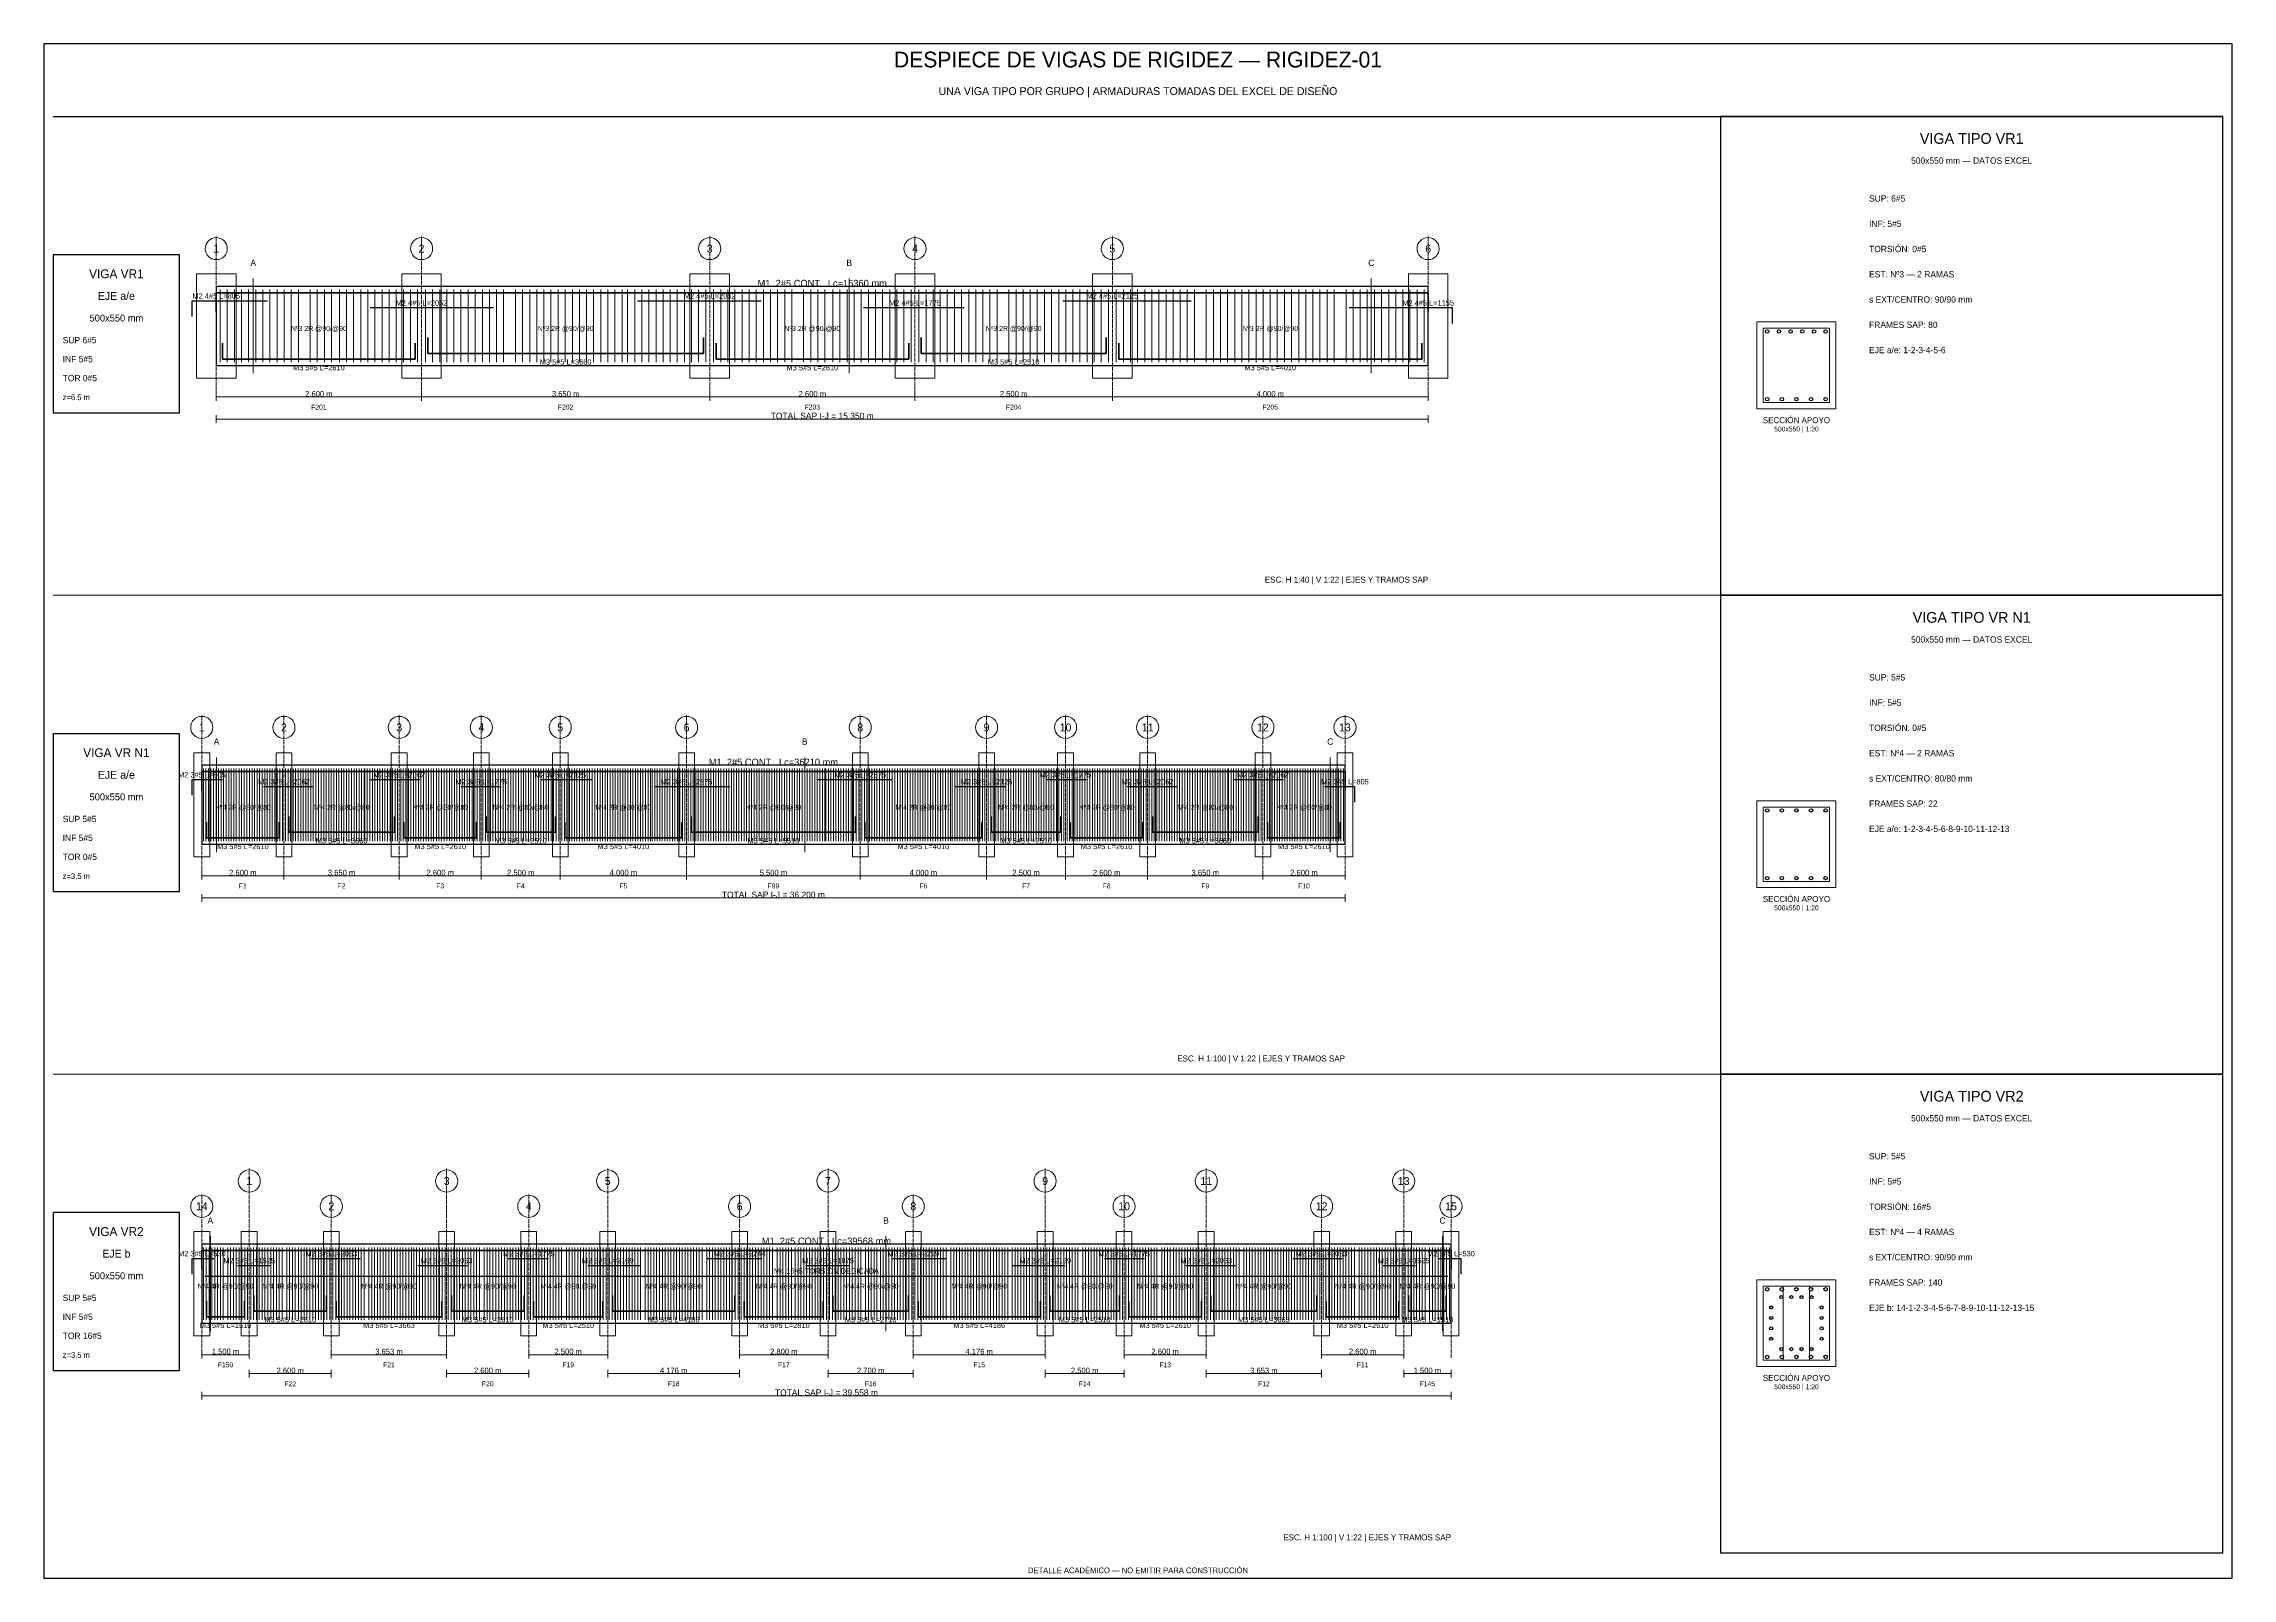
# Model space of a CAD drawing. Header units: millimetres. Extents: x 7 to 1432, y 7 to 493.
# Drawn here: x 7 to 700, y 7 to 493 of the extents above; entities that cross this region are included whole.
import ezdxf
from ezdxf.enums import TextEntityAlignment as Align

# ---------------------------------------------------------------- set-up
doc = ezdxf.new("R2010")
doc.units = ezdxf.units.MM
doc.linetypes.add('DASHED', pattern=[1.524, 1.27, -0.254])
for name, color, linetype in [('ACERO_INF', 1, 'Continuous'), ('ACERO_SUP_APOYO', 5, 'Continuous'), ('ACERO_SUP_CONT', 4, 'Continuous'), ('ACERO_TORSION', 30, 'Continuous'), ('APOYOS', 9, 'Continuous'), ('CONTORNO', 7, 'Continuous'), ('CORTE', 6, 'Continuous'), ('COTAS', 3, 'Continuous'), ('EJES', 1, 'Continuous'), ('ESTRIBOS', 8, 'Continuous'), ('MARCO', 7, 'Continuous'), ('TEXTO', 7, 'Continuous')]:
    doc.layers.add(name, color=color, linetype=linetype)

msp = doc.modelspace()

# ---------------------------------------------------------------- linework, layer by layer
at = {"layer": 'ACERO_INF', "color": 1, "lineweight": 35}
for points in [[(63.62, 398.13), (63.62, 393.13), (124.62, 393.13), (124.62, 398.13)], [(128.62, 399.93), (128.62, 394.93), (215.88, 394.93), (215.88, 399.93)], [(219.88, 398.13), (219.88, 393.13), (280.88, 393.13), (280.88, 398.13)], [(284.88, 399.93), (284.88, 394.93), (343.38, 394.93), (343.38, 399.93)], [(347.38, 398.13), (347.38, 393.13), (443.38, 393.13), (443.38, 398.13)], [(58.55, 246.47), (58.55, 241.47), (81.55, 241.47), (81.55, 246.47)], [(84.55, 248.27), (84.55, 243.27), (118.05, 243.27), (118.05, 248.27)], [(121.05, 246.47), (121.05, 241.47), (144.05, 241.47), (144.05, 246.47)], [(147.05, 248.27), (147.05, 243.27), (169.05, 243.27), (169.05, 248.27)], [(172.05, 246.47), (172.05, 241.47), (209.05, 241.47), (209.05, 246.47)], [(212.05, 248.27), (212.05, 243.27), (264.05, 243.27), (264.05, 248.27)], [(267.05, 246.47), (267.05, 241.47), (304.05, 241.47), (304.05, 246.47)], [(307.05, 248.27), (307.05, 243.27), (329.05, 243.27), (329.05, 248.27)], [(332.05, 246.47), (332.05, 241.47), (355.05, 241.47), (355.05, 246.47)], [(358.05, 248.27), (358.05, 243.27), (391.55, 243.27), (391.55, 248.27)], [(394.55, 246.47), (394.55, 241.47), (417.55, 241.47), (417.55, 246.47)], [(58.55, 94.8), (58.55, 89.8), (70.55, 89.8), (70.55, 94.8)], [(73.55, 96.6), (73.55, 91.6), (96.55, 91.6), (96.55, 96.6)], [(99.55, 94.8), (99.55, 89.8), (133.08, 89.8), (133.08, 94.8)], [(136.08, 96.6), (136.08, 91.6), (159.08, 91.6), (159.08, 96.6)], [(162.08, 94.8), (162.08, 89.8), (184.08, 89.8), (184.08, 94.8)], [(187.08, 96.6), (187.08, 91.6), (225.84, 91.6), (225.84, 96.6)], [(228.84, 94.8), (228.84, 89.8), (253.84, 89.8), (253.84, 94.8)], [(256.84, 96.6), (256.84, 91.6), (280.84, 91.6), (280.84, 96.6)], [(283.84, 94.8), (283.84, 89.8), (322.6, 89.8), (322.6, 94.8)], [(325.6, 96.6), (325.6, 91.6), (347.6, 91.6), (347.6, 96.6)], [(350.6, 94.8), (350.6, 89.8), (373.6, 89.8), (373.6, 94.8)], [(376.6, 96.6), (376.6, 91.6), (410.13, 91.6), (410.13, 96.6)], [(413.13, 94.8), (413.13, 89.8), (436.13, 89.8), (436.13, 94.8)], [(439.13, 96.6), (439.13, 91.6), (451.13, 91.6), (451.13, 96.6)]]:
    msp.add_lwpolyline(points, dxfattribs=at)
at = {"layer": 'ACERO_INF', "color": 1}
for centre in [(552.75, 380.42), (557.38, 380.42), (562, 380.42), (566.62, 380.42), (571.25, 380.42), (552.75, 228.75), (557.38, 228.75), (562, 228.75), (566.62, 228.75), (571.25, 228.75), (552.75, 77.08), (557.38, 77.08), (562, 77.08), (566.62, 77.08), (571.25, 77.08)]:
    msp.add_circle(centre, 0.55, dxfattribs=at)
at = {"layer": 'ACERO_SUP_APOYO', "color": 5, "lineweight": 30}
for points in [[(54, 406.63), (54, 411.63), (77.88, 411.63)], [(110.38, 409.43), (149.44, 409.43)], [(195.06, 411.63), (234.12, 411.63)], [(266.62, 409.43), (298.5, 409.43)], [(329.75, 411.63), (370.38, 411.63)], [(420.38, 409.43), (453, 409.43), (453, 404.43)], [(54, 254.97), (54, 259.97), (63.55, 259.97)], [(76.55, 257.77), (92.17, 257.77)], [(110.42, 259.97), (126.05, 259.97)], [(139.05, 257.77), (151.8, 257.77)], [(164.3, 259.97), (180.55, 259.97)], [(200.55, 257.77), (224.3, 257.77)], [(251.8, 259.97), (275.55, 259.97)], [(295.55, 257.77), (311.8, 257.77)], [(324.3, 259.97), (337.05, 259.97)], [(350.05, 257.77), (365.68, 257.77)], [(383.93, 259.97), (399.55, 259.97)], [(412.55, 257.77), (422.1, 257.77), (422.1, 252.77)], [(54, 103.3), (54, 108.3), (60.8, 108.3)], [(68.3, 106.1), (78.55, 106.1)], [(91.55, 108.3), (107.18, 108.3)], [(125.45, 106.1), (141.08, 106.1)], [(154.08, 108.3), (166.83, 108.3)], [(179.33, 106.1), (196.02, 106.1)], [(216.9, 108.3), (234.34, 108.3)], [(248.34, 106.1), (262.09, 106.1)], [(275.59, 108.3), (292.78, 108.3)], [(313.66, 106.1), (330.35, 106.1)], [(342.85, 108.3), (355.6, 108.3)], [(368.6, 106.1), (384.24, 106.1)], [(402.5, 108.3), (418.13, 108.3)], [(431.13, 106.1), (441.38, 106.1)], [(448.88, 108.3), (455.68, 108.3), (455.68, 103.3)]]:
    msp.add_lwpolyline(points, dxfattribs=at)
at = {"layer": 'ACERO_SUP_CONT', "color": 4, "lineweight": 35}
for points in [[(61.62, 408.13), (61.62, 414.13), (445.38, 414.13), (445.38, 408.13)], [(57.05, 256.47), (57.05, 262.47), (419.05, 262.47), (419.05, 256.47)], [(57.05, 104.8), (57.05, 110.8), (452.63, 110.8), (452.63, 104.8)]]:
    msp.add_lwpolyline(points, dxfattribs=at)
at = {"layer": 'ACERO_SUP_CONT', "color": 4}
for centre in [(552.75, 401.85), (556.45, 401.85), (560.15, 401.85), (563.85, 401.85), (567.55, 401.85), (571.25, 401.85), (552.75, 250.18), (557.38, 250.18), (562, 250.18), (566.62, 250.18), (571.25, 250.18), (552.75, 98.52), (557.38, 98.52), (562, 98.52), (566.62, 98.52), (571.25, 98.52)]:
    msp.add_circle(centre, 0.55, dxfattribs=at)
at = {"layer": 'ACERO_TORSION', "color": 30, "lineweight": 30}
msp.add_lwpolyline([(58.05, 102.7), (451.63, 102.7)], dxfattribs=at)
at = {"layer": 'ACERO_TORSION', "color": 30}
for centre in [(554, 92.75), (557.2, 96.05), (560.4, 96.05), (563.6, 96.05), (566.8, 96.05), (570, 92.75), (554, 89.45), (554, 86.15), (554, 82.85), (570, 89.45), (570, 86.15), (570, 82.85), (557.2, 79.55), (560.4, 79.55), (563.6, 79.55), (566.8, 79.55)]:
    msp.add_circle(centre, 0.48, dxfattribs=at)
at = {"layer": 'APOYOS', "color": 9, "lineweight": 15}
for points in [[(55.38, 387.13), (67.88, 387.13), (67.88, 420.13), (55.38, 420.13)], [(120.38, 387.13), (132.88, 387.13), (132.88, 420.13), (120.38, 420.13)], [(211.62, 387.13), (224.12, 387.13), (224.12, 420.13), (211.62, 420.13)], [(276.62, 387.13), (289.12, 387.13), (289.12, 420.13), (276.62, 420.13)], [(339.12, 387.13), (351.62, 387.13), (351.62, 420.13), (339.12, 420.13)], [(439.12, 387.13), (451.62, 387.13), (451.62, 420.13), (439.12, 420.13)], [(54.55, 235.47), (59.55, 235.47), (59.55, 268.47), (54.55, 268.47)], [(80.55, 235.47), (85.55, 235.47), (85.55, 268.47), (80.55, 268.47)], [(117.05, 235.47), (122.05, 235.47), (122.05, 268.47), (117.05, 268.47)], [(143.05, 235.47), (148.05, 235.47), (148.05, 268.47), (143.05, 268.47)], [(168.05, 235.47), (173.05, 235.47), (173.05, 268.47), (168.05, 268.47)], [(208.05, 235.47), (213.05, 235.47), (213.05, 268.47), (208.05, 268.47)], [(263.05, 235.47), (268.05, 235.47), (268.05, 268.47), (263.05, 268.47)], [(303.05, 235.47), (308.05, 235.47), (308.05, 268.47), (303.05, 268.47)], [(328.05, 235.47), (333.05, 235.47), (333.05, 268.47), (328.05, 268.47)], [(354.05, 235.47), (359.05, 235.47), (359.05, 268.47), (354.05, 268.47)], [(390.55, 235.47), (395.55, 235.47), (395.55, 268.47), (390.55, 268.47)], [(416.55, 235.47), (421.55, 235.47), (421.55, 268.47), (416.55, 268.47)], [(54.55, 83.8), (59.55, 83.8), (59.55, 116.8), (54.55, 116.8)], [(69.55, 83.8), (74.55, 83.8), (74.55, 116.8), (69.55, 116.8)], [(95.55, 83.8), (100.55, 83.8), (100.55, 116.8), (95.55, 116.8)], [(132.08, 83.8), (137.08, 83.8), (137.08, 116.8), (132.08, 116.8)], [(158.08, 83.8), (163.08, 83.8), (163.08, 116.8), (158.08, 116.8)], [(183.08, 83.8), (188.08, 83.8), (188.08, 116.8), (183.08, 116.8)], [(224.84, 83.8), (229.84, 83.8), (229.84, 116.8), (224.84, 116.8)], [(252.84, 83.8), (257.84, 83.8), (257.84, 116.8), (252.84, 116.8)], [(279.84, 83.8), (284.84, 83.8), (284.84, 116.8), (279.84, 116.8)], [(321.6, 83.8), (326.6, 83.8), (326.6, 116.8), (321.6, 116.8)], [(346.6, 83.8), (351.6, 83.8), (351.6, 116.8), (346.6, 116.8)], [(372.6, 83.8), (377.6, 83.8), (377.6, 116.8), (372.6, 116.8)], [(409.13, 83.8), (414.13, 83.8), (414.13, 116.8), (409.13, 116.8)], [(435.13, 83.8), (440.13, 83.8), (440.13, 116.8), (435.13, 116.8)], [(450.13, 83.8), (455.13, 83.8), (455.13, 116.8), (450.13, 116.8)]]:
    msp.add_lwpolyline(points, close=True, dxfattribs=at)
at = {"layer": 'CONTORNO', "color": 7, "lineweight": 25}
for points in [[(61.62, 391.13), (445.38, 391.13), (445.38, 416.13), (61.62, 416.13)], [(57.05, 239.47), (419.05, 239.47), (419.05, 264.47), (57.05, 264.47)], [(57.05, 87.8), (452.63, 87.8), (452.63, 112.8), (57.05, 112.8)]]:
    msp.add_lwpolyline(points, close=True, dxfattribs=at)
at = {"layer": 'CONTORNO', "color": 7, "lineweight": 20}
for points in [[(549.5, 377.38), (574.5, 377.38), (574.5, 404.88), (549.5, 404.88)], [(549.5, 225.72), (574.5, 225.72), (574.5, 253.22), (549.5, 253.22)], [(549.5, 74.05), (574.5, 74.05), (574.5, 101.55), (549.5, 101.55)]]:
    msp.add_lwpolyline(points, close=True, dxfattribs=at)
at = {"layer": 'CORTE', "color": 6, "lineweight": 13}
for p, q in [((73.33, 388.63), (73.33, 418.63)), ((262.07, 388.63), (262.07, 418.63)), ((427.38, 388.63), (427.38, 418.63)), ((61.73, 236.97), (61.73, 266.97)), ((247.95, 236.97), (247.95, 266.97)), ((414.37, 236.97), (414.37, 266.97)), ((59.75, 85.3), (59.75, 115.3)), ((273.7, 85.3), (273.7, 115.3)), ((449.93, 85.3), (449.93, 115.3))]:
    msp.add_line(p, q, dxfattribs=at)
at = {"layer": 'COTAS', "color": 3, "lineweight": 13}
for p, q in [((61.62, 379.93), (61.62, 382.33)), ((126.62, 379.93), (126.62, 382.33)), ((126.62, 379.93), (126.62, 382.33)), ((217.88, 379.93), (217.88, 382.33)), ((217.88, 379.93), (217.88, 382.33)), ((282.88, 379.93), (282.88, 382.33)), ((282.88, 379.93), (282.88, 382.33)), ((345.38, 379.93), (345.38, 382.33)), ((345.38, 379.93), (345.38, 382.33)), ((445.38, 379.93), (445.38, 382.33)), ((61.62, 381.13), (126.62, 381.13)), ((61.62, 372.93), (61.62, 375.33)), ((126.62, 381.13), (217.88, 381.13)), ((217.88, 381.13), (282.88, 381.13)), ((282.88, 381.13), (345.38, 381.13)), ((345.38, 381.13), (445.38, 381.13)), ((445.38, 372.93), (445.38, 375.33)), ((61.62, 374.13), (445.38, 374.13)), ((57.05, 228.27), (57.05, 230.67)), ((57.05, 229.47), (83.05, 229.47)), ((83.05, 228.27), (83.05, 230.67)), ((83.05, 228.27), (83.05, 230.67)), ((83.05, 229.47), (119.55, 229.47)), ((119.55, 228.27), (119.55, 230.67)), ((119.55, 228.27), (119.55, 230.67)), ((119.55, 229.47), (145.55, 229.47)), ((145.55, 228.27), (145.55, 230.67)), ((145.55, 228.27), (145.55, 230.67)), ((145.55, 229.47), (170.55, 229.47)), ((170.55, 228.27), (170.55, 230.67)), ((170.55, 228.27), (170.55, 230.67)), ((170.55, 229.47), (210.55, 229.47)), ((210.55, 228.27), (210.55, 230.67)), ((210.55, 228.27), (210.55, 230.67)), ((210.55, 229.47), (265.55, 229.47)), ((265.55, 228.27), (265.55, 230.67)), ((265.55, 228.27), (265.55, 230.67)), ((265.55, 229.47), (305.55, 229.47)), ((305.55, 228.27), (305.55, 230.67)), ((305.55, 228.27), (305.55, 230.67)), ((305.55, 229.47), (330.55, 229.47)), ((330.55, 228.27), (330.55, 230.67)), ((330.55, 228.27), (330.55, 230.67)), ((330.55, 229.47), (356.55, 229.47)), ((356.55, 228.27), (356.55, 230.67)), ((356.55, 228.27), (356.55, 230.67)), ((356.55, 229.47), (393.05, 229.47)), ((393.05, 228.27), (393.05, 230.67)), ((393.05, 228.27), (393.05, 230.67)), ((393.05, 229.47), (419.05, 229.47)), ((419.05, 228.27), (419.05, 230.67)), ((57.05, 221.27), (57.05, 223.67)), ((57.05, 222.47), (419.05, 222.47)), ((419.05, 221.27), (419.05, 223.67)), ((57.05, 76.6), (57.05, 79)), ((57.05, 77.8), (72.05, 77.8)), ((72.05, 76.6), (72.05, 79)), ((98.05, 76.6), (98.05, 79)), ((98.05, 77.8), (134.58, 77.8)), ((134.58, 76.6), (134.58, 79)), ((160.58, 76.6), (160.58, 79)), ((160.58, 77.8), (185.58, 77.8)), ((185.58, 76.6), (185.58, 79)), ((227.34, 76.6), (227.34, 79)), ((227.34, 77.8), (255.34, 77.8)), ((255.34, 76.6), (255.34, 79)), ((282.34, 76.6), (282.34, 79)), ((282.34, 77.8), (324.1, 77.8)), ((324.1, 76.6), (324.1, 79)), ((349.1, 76.6), (349.1, 79)), ((349.1, 77.8), (375.1, 77.8)), ((375.1, 76.6), (375.1, 79)), ((411.63, 76.6), (411.63, 79)), ((411.63, 77.8), (437.63, 77.8)), ((437.63, 76.6), (437.63, 79)), ((72.05, 70.6), (72.05, 73)), ((72.05, 71.8), (98.05, 71.8)), ((98.05, 70.6), (98.05, 73)), ((134.58, 70.6), (134.58, 73)), ((134.58, 71.8), (160.58, 71.8)), ((160.58, 70.6), (160.58, 73)), ((185.58, 70.6), (185.58, 73)), ((185.58, 71.8), (227.34, 71.8)), ((227.34, 70.6), (227.34, 73)), ((255.34, 70.6), (255.34, 73)), ((255.34, 71.8), (282.34, 71.8)), ((282.34, 70.6), (282.34, 73)), ((324.1, 70.6), (324.1, 73)), ((324.1, 71.8), (349.1, 71.8)), ((349.1, 70.6), (349.1, 73)), ((375.1, 70.6), (375.1, 73)), ((375.1, 71.8), (411.63, 71.8)), ((411.63, 70.6), (411.63, 73)), ((437.63, 70.6), (437.63, 73)), ((437.63, 71.8), (452.63, 71.8)), ((452.63, 70.6), (452.63, 73)), ((57.05, 63.6), (57.05, 66)), ((57.05, 64.8), (452.63, 64.8)), ((452.63, 63.6), (452.63, 66))]:
    msp.add_line(p, q, dxfattribs=at)
at = {"layer": 'EJES', "color": 1, "linetype": 'DASHED', "lineweight": 9}
for p, q in [((61.62, 380.13), (61.62, 432.13)), ((126.62, 380.13), (126.62, 432.13)), ((217.88, 380.13), (217.88, 432.13)), ((282.88, 380.13), (282.88, 432.13)), ((345.38, 380.13), (345.38, 432.13)), ((445.38, 380.13), (445.38, 432.13)), ((57.05, 228.47), (57.05, 280.47)), ((83.05, 228.47), (83.05, 280.47)), ((119.55, 228.47), (119.55, 280.47)), ((145.55, 228.47), (145.55, 280.47)), ((170.55, 228.47), (170.55, 280.47)), ((210.55, 228.47), (210.55, 280.47)), ((265.55, 228.47), (265.55, 280.47)), ((305.55, 228.47), (305.55, 280.47)), ((330.55, 228.47), (330.55, 280.47)), ((356.55, 228.47), (356.55, 280.47)), ((393.05, 228.47), (393.05, 280.47)), ((419.05, 228.47), (419.05, 280.47)), ((72.05, 76.8), (72.05, 136.8)), ((134.58, 76.8), (134.58, 136.8)), ((185.58, 76.8), (185.58, 136.8)), ((255.34, 76.8), (255.34, 136.8)), ((324.1, 76.8), (324.1, 136.8)), ((375.1, 76.8), (375.1, 136.8)), ((437.63, 76.8), (437.63, 136.8)), ((57.05, 76.8), (57.05, 128.8)), ((98.05, 76.8), (98.05, 128.8)), ((160.58, 76.8), (160.58, 128.8)), ((227.34, 76.8), (227.34, 128.8)), ((282.34, 76.8), (282.34, 128.8)), ((349.1, 76.8), (349.1, 128.8)), ((411.63, 76.8), (411.63, 128.8)), ((452.63, 76.8), (452.63, 128.8))]:
    msp.add_line(p, q, dxfattribs=at)
at = {"layer": 'EJES', "color": 1, "lineweight": 18}
for centre in [(61.62, 428.13), (126.62, 428.13), (217.88, 428.13), (282.88, 428.13), (345.38, 428.13), (445.38, 428.13), (57.05, 276.47), (83.05, 276.47), (119.55, 276.47), (145.55, 276.47), (170.55, 276.47), (210.55, 276.47), (265.55, 276.47), (305.55, 276.47), (330.55, 276.47), (356.55, 276.47), (393.05, 276.47), (419.05, 276.47), (72.05, 132.8), (134.58, 132.8), (185.58, 132.8), (255.34, 132.8), (324.1, 132.8), (375.1, 132.8), (437.63, 132.8), (57.05, 124.8), (98.05, 124.8), (160.58, 124.8), (227.34, 124.8), (282.34, 124.8), (349.1, 124.8), (411.63, 124.8), (452.63, 124.8)]:
    msp.add_circle(centre, 3.5, dxfattribs=at)
at = {"layer": 'ESTRIBOS', "color": 8, "lineweight": 9}
for p, q in [((62.88, 392.13), (62.88, 415.13)), ((65.12, 392.13), (65.12, 415.13)), ((67.38, 392.13), (67.38, 415.13)), ((69.62, 392.13), (69.62, 415.13)), ((71.88, 392.13), (71.88, 415.13)), ((74.12, 392.13), (74.12, 415.13)), ((76.38, 392.13), (76.38, 415.13)), ((78.62, 392.13), (78.62, 415.13)), ((80.88, 392.13), (80.88, 415.13)), ((83.12, 392.13), (83.12, 415.13)), ((85.38, 392.13), (85.38, 415.13)), ((87.62, 392.13), (87.62, 415.13)), ((91.38, 392.13), (91.38, 415.13)), ((93.62, 392.13), (93.62, 415.13)), ((95.88, 392.13), (95.88, 415.13)), ((98.12, 392.13), (98.12, 415.13)), ((100.62, 392.13), (100.62, 415.13)), ((102.88, 392.13), (102.88, 415.13)), ((105.12, 392.13), (105.12, 415.13)), ((107.38, 392.13), (107.38, 415.13)), ((109.62, 392.13), (109.62, 415.13)), ((111.88, 392.13), (111.88, 415.13)), ((114.12, 392.13), (114.12, 415.13)), ((116.38, 392.13), (116.38, 415.13)), ((118.62, 392.13), (118.62, 415.13)), ((120.88, 392.13), (120.88, 415.13)), ((123.12, 392.13), (123.12, 415.13)), ((125.38, 392.13), (125.38, 415.13)), ((127.88, 392.13), (127.88, 415.13)), ((130.12, 392.13), (130.12, 415.13)), ((132.38, 392.13), (132.38, 415.13)), ((134.62, 392.13), (134.62, 415.13)), ((136.88, 392.13), (136.88, 415.13)), ((139.12, 392.13), (139.12, 415.13)), ((141.38, 392.13), (141.38, 415.13)), ((143.62, 392.13), (143.62, 415.13)), ((145.88, 392.13), (145.88, 415.13)), ((148.12, 392.13), (148.12, 415.13)), ((150.38, 392.13), (150.38, 415.13)), ((152.62, 392.13), (152.62, 415.13)), ((156.38, 392.13), (156.38, 415.13)), ((158.62, 392.13), (158.62, 415.13)), ((160.88, 392.13), (160.88, 415.13)), ((163.12, 392.13), (163.12, 415.13)), ((165.38, 392.13), (165.38, 415.13)), ((167.62, 392.13), (167.62, 415.13)), ((169.88, 392.13), (169.88, 415.13)), ((172.12, 392.13), (172.12, 415.13)), ((174.38, 392.13), (174.38, 415.13)), ((176.62, 392.13), (176.62, 415.13)), ((178.88, 392.13), (178.88, 415.13)), ((181.12, 392.13), (181.12, 415.13)), ((183.38, 392.13), (183.38, 415.13)), ((185.62, 392.13), (185.62, 415.13)), ((187.88, 392.13), (187.88, 415.13)), ((190.12, 392.13), (190.12, 415.13)), ((191.88, 392.13), (191.88, 415.13)), ((194.12, 392.13), (194.12, 415.13)), ((196.38, 392.13), (196.38, 415.13)), ((198.62, 392.13), (198.62, 415.13)), ((200.88, 392.13), (200.88, 415.13)), ((203.12, 392.13), (203.12, 415.13)), ((205.38, 392.13), (205.38, 415.13)), ((207.62, 392.13), (207.62, 415.13)), ((209.88, 392.13), (209.88, 415.13)), ((212.12, 392.13), (212.12, 415.13)), ((214.38, 392.13), (214.38, 415.13)), ((216.62, 392.13), (216.62, 415.13)), ((219.12, 392.13), (219.12, 415.13)), ((221.38, 392.13), (221.38, 415.13)), ((223.62, 392.13), (223.62, 415.13)), ((225.88, 392.13), (225.88, 415.13)), ((228.12, 392.13), (228.12, 415.13)), ((230.38, 392.13), (230.38, 415.13)), ((232.62, 392.13), (232.62, 415.13)), ((234.88, 392.13), (234.88, 415.13)), ((237.12, 392.13), (237.12, 415.13)), ((239.38, 392.13), (239.38, 415.13)), ((241.62, 392.13), (241.62, 415.13)), ((243.88, 392.13), (243.88, 415.13)), ((247.62, 392.13), (247.62, 415.13)), ((249.88, 392.13), (249.88, 415.13)), ((252.12, 392.13), (252.12, 415.13)), ((254.38, 392.13), (254.38, 415.13)), ((256.88, 392.13), (256.88, 415.13)), ((259.12, 392.13), (259.12, 415.13)), ((261.38, 392.13), (261.38, 415.13)), ((263.62, 392.13), (263.62, 415.13)), ((265.88, 392.13), (265.88, 415.13)), ((268.12, 392.13), (268.12, 415.13)), ((270.38, 392.13), (270.38, 415.13)), ((272.62, 392.13), (272.62, 415.13)), ((274.88, 392.13), (274.88, 415.13)), ((277.12, 392.13), (277.12, 415.13)), ((279.38, 392.13), (279.38, 415.13)), ((281.62, 392.13), (281.62, 415.13)), ((284.12, 392.13), (284.12, 415.13)), ((286.38, 392.13), (286.38, 415.13)), ((288.62, 392.13), (288.62, 415.13)), ((290.88, 392.13), (290.88, 415.13)), ((293.12, 392.13), (293.12, 415.13)), ((295.38, 392.13), (295.38, 415.13)), ((297.62, 392.13), (297.62, 415.13)), ((299.88, 392.13), (299.88, 415.13)), ((302.12, 392.13), (302.12, 415.13)), ((304.38, 392.13), (304.38, 415.13)), ((306.62, 392.13), (306.62, 415.13)), ((308.88, 392.13), (308.88, 415.13)), ((312.62, 392.13), (312.62, 415.13)), ((314.88, 392.13), (314.88, 415.13)), ((317.12, 392.13), (317.12, 415.13)), ((319.38, 392.13), (319.38, 415.13)), ((321.62, 392.13), (321.62, 415.13)), ((323.88, 392.13), (323.88, 415.13)), ((326.12, 392.13), (326.12, 415.13)), ((328.38, 392.13), (328.38, 415.13)), ((330.62, 392.13), (330.62, 415.13)), ((332.88, 392.13), (332.88, 415.13)), ((335.12, 392.13), (335.12, 415.13)), ((337.38, 392.13), (337.38, 415.13)), ((339.62, 392.13), (339.62, 415.13)), ((341.88, 392.13), (341.88, 415.13)), ((344.12, 392.13), (344.12, 415.13)), ((346.62, 392.13), (346.62, 415.13)), ((348.88, 392.13), (348.88, 415.13)), ((351.12, 392.13), (351.12, 415.13)), ((353.38, 392.13), (353.38, 415.13)), ((355.62, 392.13), (355.62, 415.13)), ((357.88, 392.13), (357.88, 415.13)), ((360.12, 392.13), (360.12, 415.13)), ((362.38, 392.13), (362.38, 415.13)), ((364.62, 392.13), (364.62, 415.13)), ((366.88, 392.13), (366.88, 415.13)), ((369.12, 392.13), (369.12, 415.13)), ((371.38, 392.13), (371.38, 415.13)), ((375.12, 392.13), (375.12, 415.13)), ((377.38, 392.13), (377.38, 415.13)), ((379.62, 392.13), (379.62, 415.13)), ((381.88, 392.13), (381.88, 415.13)), ((384.12, 392.13), (384.12, 415.13)), ((386.38, 392.13), (386.38, 415.13)), ((388.62, 392.13), (388.62, 415.13)), ((390.88, 392.13), (390.88, 415.13)), ((393.12, 392.13), (393.12, 415.13)), ((395.38, 392.13), (395.38, 415.13)), ((397.62, 392.13), (397.62, 415.13)), ((399.88, 392.13), (399.88, 415.13)), ((402.12, 392.13), (402.12, 415.13)), ((404.38, 392.13), (404.38, 415.13)), ((406.62, 392.13), (406.62, 415.13)), ((408.88, 392.13), (408.88, 415.13)), ((411.12, 392.13), (411.12, 415.13)), ((413.38, 392.13), (413.38, 415.13)), ((415.62, 392.13), (415.62, 415.13)), ((419.38, 392.13), (419.38, 415.13)), ((421.62, 392.13), (421.62, 415.13)), ((423.88, 392.13), (423.88, 415.13)), ((426.12, 392.13), (426.12, 415.13)), ((428.38, 392.13), (428.38, 415.13)), ((430.62, 392.13), (430.62, 415.13)), ((432.88, 392.13), (432.88, 415.13)), ((435.12, 392.13), (435.12, 415.13)), ((437.38, 392.13), (437.38, 415.13)), ((439.62, 392.13), (439.62, 415.13)), ((441.88, 392.13), (441.88, 415.13)), ((444.12, 392.13), (444.12, 415.13)), ((57.55, 240.47), (57.55, 263.47)), ((58.35, 240.47), (58.35, 263.47)), ((59.15, 240.47), (59.15, 263.47)), ((59.95, 240.47), (59.95, 263.47)), ((60.75, 240.47), (60.75, 263.47)), ((61.55, 240.47), (61.55, 263.47)), ((62.35, 240.47), (62.35, 263.47)), ((63.15, 240.47), (63.15, 263.47)), ((63.95, 240.47), (63.95, 263.47)), ((64.75, 240.47), (64.75, 263.47)), ((65.55, 240.47), (65.55, 263.47)), ((66.35, 240.47), (66.35, 263.47)), ((67.15, 240.47), (67.15, 263.47)), ((67.95, 240.47), (67.95, 263.47)), ((68.85, 240.47), (68.85, 263.47)), ((69.65, 240.47), (69.65, 263.47)), ((70.45, 240.47), (70.45, 263.47)), ((71.25, 240.47), (71.25, 263.47)), ((72.15, 240.47), (72.15, 263.47)), ((72.95, 240.47), (72.95, 263.47)), ((73.75, 240.47), (73.75, 263.47)), ((74.55, 240.47), (74.55, 263.47)), ((75.35, 240.47), (75.35, 263.47)), ((76.15, 240.47), (76.15, 263.47)), ((76.95, 240.47), (76.95, 263.47)), ((77.75, 240.47), (77.75, 263.47)), ((78.55, 240.47), (78.55, 263.47)), ((79.35, 240.47), (79.35, 263.47)), ((80.15, 240.47), (80.15, 263.47)), ((80.95, 240.47), (80.95, 263.47)), ((81.75, 240.47), (81.75, 263.47)), ((82.55, 240.47), (82.55, 263.47)), ((83.55, 240.47), (83.55, 263.47)), ((84.35, 240.47), (84.35, 263.47)), ((85.15, 240.47), (85.15, 263.47)), ((85.95, 240.47), (85.95, 263.47)), ((86.75, 240.47), (86.75, 263.47)), ((87.55, 240.47), (87.55, 263.47)), ((88.35, 240.47), (88.35, 263.47)), ((89.15, 240.47), (89.15, 263.47)), ((89.95, 240.47), (89.95, 263.47)), ((90.75, 240.47), (90.75, 263.47)), ((91.55, 240.47), (91.55, 263.47)), ((92.35, 240.47), (92.35, 263.47)), ((93.15, 240.47), (93.15, 263.47)), ((93.95, 240.47), (93.95, 263.47)), ((94.85, 240.47), (94.85, 263.47)), ((95.65, 240.47), (95.65, 263.47)), ((96.45, 240.47), (96.45, 263.47)), ((97.25, 240.47), (97.25, 263.47)), ((98.05, 240.47), (98.05, 263.47)), ((98.85, 240.47), (98.85, 263.47)), ((99.65, 240.47), (99.65, 263.47)), ((100.45, 240.47), (100.45, 263.47)), ((101.25, 240.47), (101.25, 263.47)), ((102.05, 240.47), (102.05, 263.47)), ((102.85, 240.47), (102.85, 263.47)), ((103.65, 240.47), (103.65, 263.47)), ((104.45, 240.47), (104.45, 263.47)), ((105.25, 240.47), (105.25, 263.47)), ((106.05, 240.47), (106.05, 263.47)), ((106.85, 240.47), (106.85, 263.47)), ((107.65, 240.47), (107.65, 263.47)), ((108.45, 240.47), (108.45, 263.47)), ((108.65, 240.47), (108.65, 263.47)), ((109.45, 240.47), (109.45, 263.47)), ((110.25, 240.47), (110.25, 263.47)), ((111.05, 240.47), (111.05, 263.47)), ((111.85, 240.47), (111.85, 263.47)), ((112.65, 240.47), (112.65, 263.47)), ((113.45, 240.47), (113.45, 263.47)), ((114.25, 240.47), (114.25, 263.47)), ((115.05, 240.47), (115.05, 263.47)), ((115.85, 240.47), (115.85, 263.47)), ((116.65, 240.47), (116.65, 263.47)), ((117.45, 240.47), (117.45, 263.47)), ((118.25, 240.47), (118.25, 263.47)), ((119.05, 240.47), (119.05, 263.47)), ((120.05, 240.47), (120.05, 263.47)), ((120.85, 240.47), (120.85, 263.47)), ((121.65, 240.47), (121.65, 263.47)), ((122.45, 240.47), (122.45, 263.47)), ((123.25, 240.47), (123.25, 263.47)), ((124.05, 240.47), (124.05, 263.47)), ((124.85, 240.47), (124.85, 263.47)), ((125.65, 240.47), (125.65, 263.47)), ((126.45, 240.47), (126.45, 263.47)), ((127.25, 240.47), (127.25, 263.47)), ((128.05, 240.47), (128.05, 263.47)), ((128.85, 240.47), (128.85, 263.47)), ((129.65, 240.47), (129.65, 263.47)), ((130.45, 240.47), (130.45, 263.47)), ((131.35, 240.47), (131.35, 263.47)), ((132.15, 240.47), (132.15, 263.47)), ((132.95, 240.47), (132.95, 263.47)), ((133.75, 240.47), (133.75, 263.47)), ((134.65, 240.47), (134.65, 263.47)), ((135.45, 240.47), (135.45, 263.47)), ((136.25, 240.47), (136.25, 263.47)), ((137.05, 240.47), (137.05, 263.47)), ((137.85, 240.47), (137.85, 263.47)), ((138.65, 240.47), (138.65, 263.47)), ((139.45, 240.47), (139.45, 263.47)), ((140.25, 240.47), (140.25, 263.47)), ((141.05, 240.47), (141.05, 263.47)), ((141.85, 240.47), (141.85, 263.47)), ((142.65, 240.47), (142.65, 263.47)), ((143.45, 240.47), (143.45, 263.47)), ((144.25, 240.47), (144.25, 263.47)), ((145.05, 240.47), (145.05, 263.47)), ((146.05, 240.47), (146.05, 263.47)), ((146.85, 240.47), (146.85, 263.47)), ((147.65, 240.47), (147.65, 263.47)), ((148.45, 240.47), (148.45, 263.47)), ((149.25, 240.47), (149.25, 263.47)), ((150.05, 240.47), (150.05, 263.47)), ((150.85, 240.47), (150.85, 263.47)), ((151.65, 240.47), (151.65, 263.47)), ((152.45, 240.47), (152.45, 263.47)), ((153.25, 240.47), (153.25, 263.47)), ((154.05, 240.47), (154.05, 263.47)), ((154.85, 240.47), (154.85, 263.47)), ((155.65, 240.47), (155.65, 263.47)), ((156.45, 240.47), (156.45, 263.47)), ((157.35, 240.47), (157.35, 263.47)), ((158.15, 240.47), (158.15, 263.47)), ((158.95, 240.47), (158.95, 263.47)), ((159.65, 240.47), (159.65, 263.47)), ((160.45, 240.47), (160.45, 263.47)), ((161.25, 240.47), (161.25, 263.47)), ((162.05, 240.47), (162.05, 263.47)), ((162.85, 240.47), (162.85, 263.47)), ((163.65, 240.47), (163.65, 263.47)), ((164.45, 240.47), (164.45, 263.47)), ((165.25, 240.47), (165.25, 263.47)), ((166.05, 240.47), (166.05, 263.47)), ((166.85, 240.47), (166.85, 263.47)), ((167.65, 240.47), (167.65, 263.47)), ((168.45, 240.47), (168.45, 263.47)), ((169.25, 240.47), (169.25, 263.47)), ((170.05, 240.47), (170.05, 263.47)), ((171.05, 240.47), (171.05, 263.47)), ((171.85, 240.47), (171.85, 263.47)), ((172.65, 240.47), (172.65, 263.47)), ((173.45, 240.47), (173.45, 263.47)), ((174.25, 240.47), (174.25, 263.47)), ((175.05, 240.47), (175.05, 263.47)), ((175.85, 240.47), (175.85, 263.47)), ((176.65, 240.47), (176.65, 263.47)), ((177.45, 240.47), (177.45, 263.47)), ((178.25, 240.47), (178.25, 263.47)), ((179.05, 240.47), (179.05, 263.47)), ((179.85, 240.47), (179.85, 263.47)), ((180.65, 240.47), (180.65, 263.47)), ((181.45, 240.47), (181.45, 263.47)), ((182.35, 240.47), (182.35, 263.47)), ((183.15, 240.47), (183.15, 263.47)), ((183.95, 240.47), (183.95, 263.47)), ((184.75, 240.47), (184.75, 263.47)), ((185.55, 240.47), (185.55, 263.47)), ((186.35, 240.47), (186.35, 263.47)), ((187.15, 240.47), (187.15, 263.47)), ((187.95, 240.47), (187.95, 263.47)), ((188.75, 240.47), (188.75, 263.47)), ((189.55, 240.47), (189.55, 263.47)), ((190.35, 240.47), (190.35, 263.47)), ((191.15, 240.47), (191.15, 263.47)), ((191.95, 240.47), (191.95, 263.47)), ((192.75, 240.47), (192.75, 263.47)), ((193.55, 240.47), (193.55, 263.47)), ((194.35, 240.47), (194.35, 263.47)), ((195.15, 240.47), (195.15, 263.47)), ((195.95, 240.47), (195.95, 263.47)), ((196.75, 240.47), (196.75, 263.47)), ((197.55, 240.47), (197.55, 263.47)), ((198.35, 240.47), (198.35, 263.47)), ((199.15, 240.47), (199.15, 263.47)), ((199.65, 240.47), (199.65, 263.47)), ((200.45, 240.47), (200.45, 263.47)), ((201.25, 240.47), (201.25, 263.47)), ((202.05, 240.47), (202.05, 263.47)), ((202.85, 240.47), (202.85, 263.47)), ((203.65, 240.47), (203.65, 263.47)), ((204.45, 240.47), (204.45, 263.47)), ((205.25, 240.47), (205.25, 263.47)), ((206.05, 240.47), (206.05, 263.47)), ((206.85, 240.47), (206.85, 263.47)), ((207.65, 240.47), (207.65, 263.47)), ((208.45, 240.47), (208.45, 263.47)), ((209.25, 240.47), (209.25, 263.47)), ((210.05, 240.47), (210.05, 263.47)), ((211.05, 240.47), (211.05, 263.47)), ((211.85, 240.47), (211.85, 263.47)), ((212.65, 240.47), (212.65, 263.47)), ((213.45, 240.47), (213.45, 263.47)), ((214.25, 240.47), (214.25, 263.47)), ((215.05, 240.47), (215.05, 263.47)), ((215.85, 240.47), (215.85, 263.47)), ((216.65, 240.47), (216.65, 263.47)), ((217.45, 240.47), (217.45, 263.47)), ((218.25, 240.47), (218.25, 263.47)), ((219.05, 240.47), (219.05, 263.47)), ((219.85, 240.47), (219.85, 263.47)), ((220.65, 240.47), (220.65, 263.47)), ((221.45, 240.47), (221.45, 263.47)), ((222.35, 240.47), (222.35, 263.47)), ((223.15, 240.47), (223.15, 263.47)), ((223.95, 240.47), (223.95, 263.47)), ((224.75, 240.47), (224.75, 263.47)), ((225.55, 240.47), (225.55, 263.47)), ((226.35, 240.47), (226.35, 263.47)), ((227.15, 240.47), (227.15, 263.47)), ((227.95, 240.47), (227.95, 263.47)), ((228.75, 240.47), (228.75, 263.47)), ((229.55, 240.47), (229.55, 263.47)), ((230.35, 240.47), (230.35, 263.47)), ((231.15, 240.47), (231.15, 263.47)), ((231.95, 240.47), (231.95, 263.47)), ((232.75, 240.47), (232.75, 263.47)), ((233.55, 240.47), (233.55, 263.47)), ((234.35, 240.47), (234.35, 263.47)), ((235.15, 240.47), (235.15, 263.47)), ((235.95, 240.47), (235.95, 263.47)), ((236.75, 240.47), (236.75, 263.47)), ((237.55, 240.47), (237.55, 263.47)), ((238.35, 240.47), (238.35, 263.47)), ((239.15, 240.47), (239.15, 263.47)), ((239.95, 240.47), (239.95, 263.47)), ((240.75, 240.47), (240.75, 263.47)), ((241.55, 240.47), (241.55, 263.47)), ((242.35, 240.47), (242.35, 263.47)), ((243.15, 240.47), (243.15, 263.47)), ((243.95, 240.47), (243.95, 263.47)), ((244.75, 240.47), (244.75, 263.47)), ((245.55, 240.47), (245.55, 263.47)), ((246.35, 240.47), (246.35, 263.47)), ((247.15, 240.47), (247.15, 263.47)), ((247.95, 240.47), (247.95, 263.47)), ((248.75, 240.47), (248.75, 263.47)), ((249.55, 240.47), (249.55, 263.47)), ((250.35, 240.47), (250.35, 263.47)), ((251.15, 240.47), (251.15, 263.47)), ((251.95, 240.47), (251.95, 263.47)), ((252.75, 240.47), (252.75, 263.47)), ((253.55, 240.47), (253.55, 263.47)), ((254.35, 240.47), (254.35, 263.47)), ((254.65, 240.47), (254.65, 263.47)), ((255.45, 240.47), (255.45, 263.47)), ((256.25, 240.47), (256.25, 263.47)), ((257.05, 240.47), (257.05, 263.47)), ((257.85, 240.47), (257.85, 263.47)), ((258.65, 240.47), (258.65, 263.47)), ((259.45, 240.47), (259.45, 263.47)), ((260.25, 240.47), (260.25, 263.47)), ((261.05, 240.47), (261.05, 263.47)), ((261.85, 240.47), (261.85, 263.47)), ((262.65, 240.47), (262.65, 263.47)), ((263.45, 240.47), (263.45, 263.47)), ((264.25, 240.47), (264.25, 263.47)), ((265.05, 240.47), (265.05, 263.47)), ((266.05, 240.47), (266.05, 263.47)), ((266.85, 240.47), (266.85, 263.47)), ((267.65, 240.47), (267.65, 263.47)), ((268.45, 240.47), (268.45, 263.47)), ((269.25, 240.47), (269.25, 263.47)), ((270.05, 240.47), (270.05, 263.47)), ((270.85, 240.47), (270.85, 263.47)), ((271.65, 240.47), (271.65, 263.47)), ((272.45, 240.47), (272.45, 263.47)), ((273.25, 240.47), (273.25, 263.47)), ((274.05, 240.47), (274.05, 263.47)), ((274.85, 240.47), (274.85, 263.47)), ((275.65, 240.47), (275.65, 263.47)), ((276.45, 240.47), (276.45, 263.47)), ((277.35, 240.47), (277.35, 263.47)), ((278.15, 240.47), (278.15, 263.47)), ((278.95, 240.47), (278.95, 263.47)), ((279.75, 240.47), (279.75, 263.47)), ((280.55, 240.47), (280.55, 263.47)), ((281.35, 240.47), (281.35, 263.47)), ((282.15, 240.47), (282.15, 263.47)), ((282.95, 240.47), (282.95, 263.47)), ((283.75, 240.47), (283.75, 263.47)), ((284.55, 240.47), (284.55, 263.47)), ((285.35, 240.47), (285.35, 263.47)), ((286.15, 240.47), (286.15, 263.47)), ((286.95, 240.47), (286.95, 263.47)), ((287.75, 240.47), (287.75, 263.47)), ((288.55, 240.47), (288.55, 263.47)), ((289.35, 240.47), (289.35, 263.47)), ((290.15, 240.47), (290.15, 263.47)), ((290.95, 240.47), (290.95, 263.47)), ((291.75, 240.47), (291.75, 263.47)), ((292.55, 240.47), (292.55, 263.47)), ((293.35, 240.47), (293.35, 263.47)), ((294.15, 240.47), (294.15, 263.47)), ((294.65, 240.47), (294.65, 263.47)), ((295.45, 240.47), (295.45, 263.47)), ((296.25, 240.47), (296.25, 263.47)), ((297.05, 240.47), (297.05, 263.47)), ((297.85, 240.47), (297.85, 263.47)), ((298.65, 240.47), (298.65, 263.47)), ((299.45, 240.47), (299.45, 263.47)), ((300.25, 240.47), (300.25, 263.47)), ((301.05, 240.47), (301.05, 263.47)), ((301.85, 240.47), (301.85, 263.47)), ((302.65, 240.47), (302.65, 263.47)), ((303.45, 240.47), (303.45, 263.47)), ((304.25, 240.47), (304.25, 263.47)), ((305.05, 240.47), (305.05, 263.47)), ((306.05, 240.47), (306.05, 263.47)), ((306.85, 240.47), (306.85, 263.47)), ((307.65, 240.47), (307.65, 263.47)), ((308.45, 240.47), (308.45, 263.47)), ((309.25, 240.47), (309.25, 263.47)), ((310.05, 240.47), (310.05, 263.47)), ((310.85, 240.47), (310.85, 263.47)), ((311.65, 240.47), (311.65, 263.47)), ((312.45, 240.47), (312.45, 263.47)), ((313.25, 240.47), (313.25, 263.47)), ((314.05, 240.47), (314.05, 263.47)), ((314.85, 240.47), (314.85, 263.47)), ((315.65, 240.47), (315.65, 263.47)), ((316.45, 240.47), (316.45, 263.47)), ((317.35, 240.47), (317.35, 263.47)), ((318.15, 240.47), (318.15, 263.47)), ((318.95, 240.47), (318.95, 263.47)), ((319.65, 240.47), (319.65, 263.47)), ((320.45, 240.47), (320.45, 263.47)), ((321.25, 240.47), (321.25, 263.47)), ((322.05, 240.47), (322.05, 263.47)), ((322.85, 240.47), (322.85, 263.47)), ((323.65, 240.47), (323.65, 263.47)), ((324.45, 240.47), (324.45, 263.47)), ((325.25, 240.47), (325.25, 263.47)), ((326.05, 240.47), (326.05, 263.47)), ((326.85, 240.47), (326.85, 263.47)), ((327.65, 240.47), (327.65, 263.47)), ((328.45, 240.47), (328.45, 263.47)), ((329.25, 240.47), (329.25, 263.47)), ((330.05, 240.47), (330.05, 263.47)), ((331.05, 240.47), (331.05, 263.47)), ((331.85, 240.47), (331.85, 263.47)), ((332.65, 240.47), (332.65, 263.47)), ((333.45, 240.47), (333.45, 263.47)), ((334.25, 240.47), (334.25, 263.47)), ((335.05, 240.47), (335.05, 263.47)), ((335.85, 240.47), (335.85, 263.47)), ((336.65, 240.47), (336.65, 263.47)), ((337.45, 240.47), (337.45, 263.47)), ((338.25, 240.47), (338.25, 263.47)), ((339.05, 240.47), (339.05, 263.47)), ((339.85, 240.47), (339.85, 263.47)), ((340.65, 240.47), (340.65, 263.47)), ((341.45, 240.47), (341.45, 263.47)), ((342.35, 240.47), (342.35, 263.47)), ((343.15, 240.47), (343.15, 263.47)), ((343.95, 240.47), (343.95, 263.47)), ((344.75, 240.47), (344.75, 263.47)), ((345.65, 240.47), (345.65, 263.47)), ((346.45, 240.47), (346.45, 263.47)), ((347.25, 240.47), (347.25, 263.47)), ((348.05, 240.47), (348.05, 263.47)), ((348.85, 240.47), (348.85, 263.47)), ((349.65, 240.47), (349.65, 263.47)), ((350.45, 240.47), (350.45, 263.47)), ((351.25, 240.47), (351.25, 263.47)), ((352.05, 240.47), (352.05, 263.47)), ((352.85, 240.47), (352.85, 263.47)), ((353.65, 240.47), (353.65, 263.47)), ((354.45, 240.47), (354.45, 263.47)), ((355.25, 240.47), (355.25, 263.47)), ((356.05, 240.47), (356.05, 263.47)), ((357.05, 240.47), (357.05, 263.47)), ((357.85, 240.47), (357.85, 263.47)), ((358.65, 240.47), (358.65, 263.47)), ((359.45, 240.47), (359.45, 263.47)), ((360.25, 240.47), (360.25, 263.47)), ((361.05, 240.47), (361.05, 263.47)), ((361.85, 240.47), (361.85, 263.47)), ((362.65, 240.47), (362.65, 263.47)), ((363.45, 240.47), (363.45, 263.47)), ((364.25, 240.47), (364.25, 263.47)), ((365.05, 240.47), (365.05, 263.47)), ((365.85, 240.47), (365.85, 263.47)), ((366.65, 240.47), (366.65, 263.47)), ((367.45, 240.47), (367.45, 263.47)), ((368.35, 240.47), (368.35, 263.47)), ((369.15, 240.47), (369.15, 263.47)), ((369.95, 240.47), (369.95, 263.47)), ((370.75, 240.47), (370.75, 263.47)), ((371.55, 240.47), (371.55, 263.47)), ((372.35, 240.47), (372.35, 263.47)), ((373.15, 240.47), (373.15, 263.47)), ((373.95, 240.47), (373.95, 263.47)), ((374.75, 240.47), (374.75, 263.47)), ((375.55, 240.47), (375.55, 263.47)), ((376.35, 240.47), (376.35, 263.47)), ((377.15, 240.47), (377.15, 263.47)), ((377.95, 240.47), (377.95, 263.47)), ((378.75, 240.47), (378.75, 263.47)), ((379.55, 240.47), (379.55, 263.47)), ((380.35, 240.47), (380.35, 263.47)), ((381.15, 240.47), (381.15, 263.47)), ((381.95, 240.47), (381.95, 263.47)), ((382.15, 240.47), (382.15, 263.47)), ((382.95, 240.47), (382.95, 263.47)), ((383.75, 240.47), (383.75, 263.47)), ((384.55, 240.47), (384.55, 263.47)), ((385.35, 240.47), (385.35, 263.47)), ((386.15, 240.47), (386.15, 263.47)), ((386.95, 240.47), (386.95, 263.47)), ((387.75, 240.47), (387.75, 263.47)), ((388.55, 240.47), (388.55, 263.47)), ((389.35, 240.47), (389.35, 263.47)), ((390.15, 240.47), (390.15, 263.47)), ((390.95, 240.47), (390.95, 263.47)), ((391.75, 240.47), (391.75, 263.47)), ((392.55, 240.47), (392.55, 263.47)), ((393.55, 240.47), (393.55, 263.47)), ((394.35, 240.47), (394.35, 263.47)), ((395.15, 240.47), (395.15, 263.47)), ((395.95, 240.47), (395.95, 263.47)), ((396.75, 240.47), (396.75, 263.47)), ((397.55, 240.47), (397.55, 263.47)), ((398.35, 240.47), (398.35, 263.47)), ((399.15, 240.47), (399.15, 263.47)), ((399.95, 240.47), (399.95, 263.47)), ((400.75, 240.47), (400.75, 263.47)), ((401.55, 240.47), (401.55, 263.47)), ((402.35, 240.47), (402.35, 263.47)), ((403.15, 240.47), (403.15, 263.47)), ((403.95, 240.47), (403.95, 263.47)), ((404.85, 240.47), (404.85, 263.47)), ((405.65, 240.47), (405.65, 263.47)), ((406.45, 240.47), (406.45, 263.47)), ((407.25, 240.47), (407.25, 263.47)), ((408.15, 240.47), (408.15, 263.47)), ((408.95, 240.47), (408.95, 263.47)), ((409.75, 240.47), (409.75, 263.47)), ((410.55, 240.47), (410.55, 263.47)), ((411.35, 240.47), (411.35, 263.47)), ((412.15, 240.47), (412.15, 263.47)), ((412.95, 240.47), (412.95, 263.47)), ((413.75, 240.47), (413.75, 263.47)), ((414.55, 240.47), (414.55, 263.47)), ((415.35, 240.47), (415.35, 263.47)), ((416.15, 240.47), (416.15, 263.47)), ((416.95, 240.47), (416.95, 263.47)), ((417.75, 240.47), (417.75, 263.47)), ((418.55, 240.47), (418.55, 263.47)), ((57.55, 88.8), (57.55, 111.8)), ((58.45, 88.8), (58.45, 111.8)), ((59.35, 88.8), (59.35, 111.8)), ((60.25, 88.8), (60.25, 111.8)), ((61.15, 88.8), (61.15, 111.8)), ((62.05, 88.8), (62.05, 111.8)), ((62.95, 88.8), (62.95, 111.8)), ((63.85, 88.8), (63.85, 111.8)), ((65.25, 88.8), (65.25, 111.8)), ((66.15, 88.8), (66.15, 111.8)), ((67.05, 88.8), (67.05, 111.8)), ((67.95, 88.8), (67.95, 111.8)), ((68.85, 88.8), (68.85, 111.8)), ((69.75, 88.8), (69.75, 111.8)), ((70.65, 88.8), (70.65, 111.8)), ((71.55, 88.8), (71.55, 111.8)), ((72.55, 88.8), (72.55, 111.8)), ((73.45, 88.8), (73.45, 111.8)), ((74.35, 88.8), (74.35, 111.8)), ((75.25, 88.8), (75.25, 111.8)), ((76.15, 88.8), (76.15, 111.8)), ((77.05, 88.8), (77.05, 111.8)), ((77.95, 88.8), (77.95, 111.8)), ((78.85, 88.8), (78.85, 111.8)), ((79.75, 88.8), (79.75, 111.8)), ((80.65, 88.8), (80.65, 111.8)), ((81.55, 88.8), (81.55, 111.8)), ((82.45, 88.8), (82.45, 111.8)), ((83.95, 88.8), (83.95, 111.8)), ((84.85, 88.8), (84.85, 111.8)), ((85.75, 88.8), (85.75, 111.8)), ((86.65, 88.8), (86.65, 111.8)), ((87.65, 88.8), (87.65, 111.8)), ((88.55, 88.8), (88.55, 111.8)), ((89.45, 88.8), (89.45, 111.8)), ((90.35, 88.8), (90.35, 111.8)), ((91.25, 88.8), (91.25, 111.8)), ((92.15, 88.8), (92.15, 111.8)), ((93.05, 88.8), (93.05, 111.8)), ((93.95, 88.8), (93.95, 111.8)), ((94.85, 88.8), (94.85, 111.8)), ((95.75, 88.8), (95.75, 111.8)), ((96.65, 88.8), (96.65, 111.8)), ((97.55, 88.8), (97.55, 111.8)), ((98.55, 88.8), (98.55, 111.8)), ((99.45, 88.8), (99.45, 111.8)), ((100.35, 88.8), (100.35, 111.8)), ((101.25, 88.8), (101.25, 111.8)), ((102.15, 88.8), (102.15, 111.8)), ((103.05, 88.8), (103.05, 111.8)), ((103.95, 88.8), (103.95, 111.8)), ((104.85, 88.8), (104.85, 111.8)), ((105.75, 88.8), (105.75, 111.8)), ((106.65, 88.8), (106.65, 111.8)), ((107.55, 88.8), (107.55, 111.8)), ((108.45, 88.8), (108.45, 111.8)), ((109.95, 88.8), (109.95, 111.8)), ((110.85, 88.8), (110.85, 111.8)), ((111.75, 88.8), (111.75, 111.8)), ((112.65, 88.8), (112.65, 111.8)), ((113.55, 88.8), (113.55, 111.8)), ((114.45, 88.8), (114.45, 111.8)), ((115.35, 88.8), (115.35, 111.8)), ((116.25, 88.8), (116.25, 111.8)), ((117.15, 88.8), (117.15, 111.8)), ((118.05, 88.8), (118.05, 111.8)), ((118.95, 88.8), (118.95, 111.8)), ((119.85, 88.8), (119.85, 111.8)), ((120.75, 88.8), (120.75, 111.8)), ((121.65, 88.8), (121.65, 111.8)), ((122.55, 88.8), (122.55, 111.8)), ((123.45, 88.8), (123.45, 111.8)), ((124.18, 88.8), (124.18, 111.8)), ((125.08, 88.8), (125.08, 111.8)), ((125.98, 88.8), (125.98, 111.8)), ((126.88, 88.8), (126.88, 111.8)), ((127.78, 88.8), (127.78, 111.8)), ((128.68, 88.8), (128.68, 111.8)), ((129.58, 88.8), (129.58, 111.8)), ((130.48, 88.8), (130.48, 111.8)), ((131.38, 88.8), (131.38, 111.8)), ((132.28, 88.8), (132.28, 111.8)), ((133.18, 88.8), (133.18, 111.8)), ((134.08, 88.8), (134.08, 111.8)), ((135.08, 88.8), (135.08, 111.8)), ((135.98, 88.8), (135.98, 111.8)), ((136.88, 88.8), (136.88, 111.8)), ((137.78, 88.8), (137.78, 111.8)), ((138.68, 88.8), (138.68, 111.8)), ((139.58, 88.8), (139.58, 111.8)), ((140.48, 88.8), (140.48, 111.8)), ((141.38, 88.8), (141.38, 111.8)), ((142.28, 88.8), (142.28, 111.8)), ((143.18, 88.8), (143.18, 111.8)), ((144.08, 88.8), (144.08, 111.8)), ((144.98, 88.8), (144.98, 111.8)), ((146.48, 88.8), (146.48, 111.8)), ((147.38, 88.8), (147.38, 111.8)), ((148.28, 88.8), (148.28, 111.8)), ((149.18, 88.8), (149.18, 111.8)), ((150.18, 88.8), (150.18, 111.8)), ((151.08, 88.8), (151.08, 111.8)), ((151.98, 88.8), (151.98, 111.8)), ((152.88, 88.8), (152.88, 111.8)), ((153.78, 88.8), (153.78, 111.8)), ((154.68, 88.8), (154.68, 111.8)), ((155.58, 88.8), (155.58, 111.8)), ((156.48, 88.8), (156.48, 111.8)), ((157.38, 88.8), (157.38, 111.8)), ((158.28, 88.8), (158.28, 111.8)), ((159.18, 88.8), (159.18, 111.8)), ((160.08, 88.8), (160.08, 111.8)), ((161.08, 88.8), (161.08, 111.8)), ((161.98, 88.8), (161.98, 111.8)), ((162.88, 88.8), (162.88, 111.8)), ((163.78, 88.8), (163.78, 111.8)), ((164.68, 88.8), (164.68, 111.8)), ((165.58, 88.8), (165.58, 111.8)), ((166.48, 88.8), (166.48, 111.8)), ((167.38, 88.8), (167.38, 111.8)), ((168.28, 88.8), (168.28, 111.8)), ((169.18, 88.8), (169.18, 111.8)), ((170.08, 88.8), (170.08, 111.8)), ((170.98, 88.8), (170.98, 111.8)), ((172.48, 88.8), (172.48, 111.8)), ((173.38, 88.8), (173.38, 111.8)), ((174.28, 88.8), (174.28, 111.8)), ((175.18, 88.8), (175.18, 111.8)), ((176.08, 88.8), (176.08, 111.8)), ((176.98, 88.8), (176.98, 111.8)), ((177.88, 88.8), (177.88, 111.8)), ((178.78, 88.8), (178.78, 111.8)), ((179.68, 88.8), (179.68, 111.8)), ((180.58, 88.8), (180.58, 111.8)), ((181.48, 88.8), (181.48, 111.8)), ((182.38, 88.8), (182.38, 111.8)), ((183.28, 88.8), (183.28, 111.8)), ((184.18, 88.8), (184.18, 111.8)), ((185.08, 88.8), (185.08, 111.8)), ((186.08, 88.8), (186.08, 111.8)), ((186.98, 88.8), (186.98, 111.8)), ((187.88, 88.8), (187.88, 111.8)), ((188.78, 88.8), (188.78, 111.8)), ((189.68, 88.8), (189.68, 111.8)), ((190.58, 88.8), (190.58, 111.8)), ((191.48, 88.8), (191.48, 111.8)), ((192.38, 88.8), (192.38, 111.8)), ((193.28, 88.8), (193.28, 111.8)), ((194.18, 88.8), (194.18, 111.8)), ((195.08, 88.8), (195.08, 111.8)), ((195.98, 88.8), (195.98, 111.8)), ((197.48, 88.8), (197.48, 111.8)), ((198.38, 88.8), (198.38, 111.8)), ((199.28, 88.8), (199.28, 111.8)), ((200.18, 88.8), (200.18, 111.8)), ((201.08, 88.8), (201.08, 111.8)), ((201.98, 88.8), (201.98, 111.8)), ((202.88, 88.8), (202.88, 111.8)), ((203.78, 88.8), (203.78, 111.8)), ((204.68, 88.8), (204.68, 111.8)), ((205.58, 88.8), (205.58, 111.8)), ((206.48, 88.8), (206.48, 111.8)), ((207.38, 88.8), (207.38, 111.8)), ((208.28, 88.8), (208.28, 111.8)), ((209.18, 88.8), (209.18, 111.8)), ((210.08, 88.8), (210.08, 111.8)), ((210.98, 88.8), (210.98, 111.8)), ((211.88, 88.8), (211.88, 111.8)), ((212.78, 88.8), (212.78, 111.8)), ((213.68, 88.8), (213.68, 111.8)), ((214.58, 88.8), (214.58, 111.8)), ((215.48, 88.8), (215.48, 111.8)), ((216.94, 88.8), (216.94, 111.8)), ((217.84, 88.8), (217.84, 111.8)), ((218.74, 88.8), (218.74, 111.8)), ((219.64, 88.8), (219.64, 111.8)), ((220.54, 88.8), (220.54, 111.8)), ((221.44, 88.8), (221.44, 111.8)), ((222.34, 88.8), (222.34, 111.8)), ((223.24, 88.8), (223.24, 111.8)), ((224.14, 88.8), (224.14, 111.8)), ((225.04, 88.8), (225.04, 111.8)), ((225.94, 88.8), (225.94, 111.8)), ((226.84, 88.8), (226.84, 111.8)), ((227.84, 88.8), (227.84, 111.8)), ((228.74, 88.8), (228.74, 111.8)), ((229.64, 88.8), (229.64, 111.8)), ((230.54, 88.8), (230.54, 111.8)), ((231.44, 88.8), (231.44, 111.8)), ((232.34, 88.8), (232.34, 111.8)), ((233.24, 88.8), (233.24, 111.8)), ((234.14, 88.8), (234.14, 111.8)), ((235.04, 88.8), (235.04, 111.8)), ((235.94, 88.8), (235.94, 111.8)), ((236.84, 88.8), (236.84, 111.8)), ((237.74, 88.8), (237.74, 111.8)), ((239.24, 88.8), (239.24, 111.8)), ((240.14, 88.8), (240.14, 111.8)), ((241.04, 88.8), (241.04, 111.8)), ((241.94, 88.8), (241.94, 111.8)), ((242.84, 88.8), (242.84, 111.8)), ((243.74, 88.8), (243.74, 111.8)), ((244.94, 88.8), (244.94, 111.8)), ((245.84, 88.8), (245.84, 111.8)), ((246.74, 88.8), (246.74, 111.8)), ((247.64, 88.8), (247.64, 111.8)), ((248.54, 88.8), (248.54, 111.8)), ((249.44, 88.8), (249.44, 111.8)), ((250.34, 88.8), (250.34, 111.8)), ((251.24, 88.8), (251.24, 111.8)), ((252.14, 88.8), (252.14, 111.8)), ((253.04, 88.8), (253.04, 111.8)), ((253.94, 88.8), (253.94, 111.8)), ((254.84, 88.8), (254.84, 111.8)), ((255.84, 88.8), (255.84, 111.8)), ((256.74, 88.8), (256.74, 111.8)), ((257.64, 88.8), (257.64, 111.8)), ((258.54, 88.8), (258.54, 111.8)), ((259.44, 88.8), (259.44, 111.8)), ((260.34, 88.8), (260.34, 111.8)), ((261.24, 88.8), (261.24, 111.8)), ((262.14, 88.8), (262.14, 111.8)), ((263.04, 88.8), (263.04, 111.8)), ((263.94, 88.8), (263.94, 111.8)), ((264.84, 88.8), (264.84, 111.8)), ((265.74, 88.8), (265.74, 111.8)), ((267.24, 88.8), (267.24, 111.8)), ((268.14, 88.8), (268.14, 111.8)), ((269.04, 88.8), (269.04, 111.8)), ((269.94, 88.8), (269.94, 111.8)), ((270.84, 88.8), (270.84, 111.8)), ((271.94, 88.8), (271.94, 111.8)), ((272.84, 88.8), (272.84, 111.8)), ((273.74, 88.8), (273.74, 111.8)), ((274.64, 88.8), (274.64, 111.8)), ((275.54, 88.8), (275.54, 111.8)), ((276.44, 88.8), (276.44, 111.8)), ((277.34, 88.8), (277.34, 111.8)), ((278.24, 88.8), (278.24, 111.8)), ((279.14, 88.8), (279.14, 111.8)), ((280.04, 88.8), (280.04, 111.8)), ((280.94, 88.8), (280.94, 111.8)), ((281.84, 88.8), (281.84, 111.8)), ((282.84, 88.8), (282.84, 111.8)), ((283.74, 88.8), (283.74, 111.8)), ((284.64, 88.8), (284.64, 111.8)), ((285.54, 88.8), (285.54, 111.8)), ((286.44, 88.8), (286.44, 111.8)), ((287.34, 88.8), (287.34, 111.8)), ((288.24, 88.8), (288.24, 111.8)), ((289.14, 88.8), (289.14, 111.8)), ((290.04, 88.8), (290.04, 111.8)), ((290.94, 88.8), (290.94, 111.8)), ((291.84, 88.8), (291.84, 111.8)), ((292.74, 88.8), (292.74, 111.8)), ((294.24, 88.8), (294.24, 111.8)), ((295.14, 88.8), (295.14, 111.8)), ((296.04, 88.8), (296.04, 111.8)), ((296.94, 88.8), (296.94, 111.8)), ((297.84, 88.8), (297.84, 111.8)), ((298.74, 88.8), (298.74, 111.8)), ((299.64, 88.8), (299.64, 111.8)), ((300.54, 88.8), (300.54, 111.8)), ((301.44, 88.8), (301.44, 111.8)), ((302.34, 88.8), (302.34, 111.8)), ((303.24, 88.8), (303.24, 111.8)), ((304.14, 88.8), (304.14, 111.8)), ((305.04, 88.8), (305.04, 111.8)), ((305.94, 88.8), (305.94, 111.8)), ((306.84, 88.8), (306.84, 111.8)), ((307.74, 88.8), (307.74, 111.8)), ((308.64, 88.8), (308.64, 111.8)), ((309.54, 88.8), (309.54, 111.8)), ((310.44, 88.8), (310.44, 111.8)), ((311.34, 88.8), (311.34, 111.8)), ((312.24, 88.8), (312.24, 111.8)), ((313.7, 88.8), (313.7, 111.8)), ((314.6, 88.8), (314.6, 111.8)), ((315.5, 88.8), (315.5, 111.8)), ((316.4, 88.8), (316.4, 111.8)), ((317.3, 88.8), (317.3, 111.8)), ((318.2, 88.8), (318.2, 111.8)), ((319.1, 88.8), (319.1, 111.8)), ((320, 88.8), (320, 111.8)), ((320.9, 88.8), (320.9, 111.8)), ((321.8, 88.8), (321.8, 111.8)), ((322.7, 88.8), (322.7, 111.8)), ((323.6, 88.8), (323.6, 111.8)), ((324.6, 88.8), (324.6, 111.8)), ((325.5, 88.8), (325.5, 111.8)), ((326.4, 88.8), (326.4, 111.8)), ((327.3, 88.8), (327.3, 111.8)), ((328.2, 88.8), (328.2, 111.8)), ((329.1, 88.8), (329.1, 111.8)), ((330, 88.8), (330, 111.8)), ((330.9, 88.8), (330.9, 111.8)), ((331.8, 88.8), (331.8, 111.8)), ((332.7, 88.8), (332.7, 111.8)), ((333.6, 88.8), (333.6, 111.8)), ((334.5, 88.8), (334.5, 111.8)), ((336, 88.8), (336, 111.8)), ((336.9, 88.8), (336.9, 111.8)), ((337.8, 88.8), (337.8, 111.8)), ((338.7, 88.8), (338.7, 111.8)), ((339.6, 88.8), (339.6, 111.8)), ((340.5, 88.8), (340.5, 111.8)), ((341.4, 88.8), (341.4, 111.8)), ((342.3, 88.8), (342.3, 111.8)), ((343.2, 88.8), (343.2, 111.8)), ((344.1, 88.8), (344.1, 111.8)), ((345, 88.8), (345, 111.8)), ((345.9, 88.8), (345.9, 111.8)), ((346.8, 88.8), (346.8, 111.8)), ((347.7, 88.8), (347.7, 111.8)), ((348.6, 88.8), (348.6, 111.8)), ((349.6, 88.8), (349.6, 111.8)), ((350.5, 88.8), (350.5, 111.8)), ((351.4, 88.8), (351.4, 111.8)), ((352.3, 88.8), (352.3, 111.8)), ((353.2, 88.8), (353.2, 111.8)), ((354.1, 88.8), (354.1, 111.8)), ((355, 88.8), (355, 111.8)), ((355.9, 88.8), (355.9, 111.8)), ((356.8, 88.8), (356.8, 111.8)), ((357.7, 88.8), (357.7, 111.8)), ((358.6, 88.8), (358.6, 111.8)), ((359.5, 88.8), (359.5, 111.8)), ((361, 88.8), (361, 111.8)), ((361.9, 88.8), (361.9, 111.8)), ((362.8, 88.8), (362.8, 111.8)), ((363.7, 88.8), (363.7, 111.8)), ((364.7, 88.8), (364.7, 111.8)), ((365.6, 88.8), (365.6, 111.8)), ((366.5, 88.8), (366.5, 111.8)), ((367.4, 88.8), (367.4, 111.8)), ((368.3, 88.8), (368.3, 111.8)), ((369.2, 88.8), (369.2, 111.8)), ((370.1, 88.8), (370.1, 111.8)), ((371, 88.8), (371, 111.8)), ((371.9, 88.8), (371.9, 111.8)), ((372.8, 88.8), (372.8, 111.8)), ((373.7, 88.8), (373.7, 111.8)), ((374.6, 88.8), (374.6, 111.8)), ((375.6, 88.8), (375.6, 111.8)), ((376.5, 88.8), (376.5, 111.8)), ((377.4, 88.8), (377.4, 111.8)), ((378.3, 88.8), (378.3, 111.8)), ((379.2, 88.8), (379.2, 111.8)), ((380.1, 88.8), (380.1, 111.8)), ((381, 88.8), (381, 111.8)), ((381.9, 88.8), (381.9, 111.8)), ((382.8, 88.8), (382.8, 111.8)), ((383.7, 88.8), (383.7, 111.8)), ((384.6, 88.8), (384.6, 111.8)), ((385.5, 88.8), (385.5, 111.8)), ((387, 88.8), (387, 111.8)), ((387.9, 88.8), (387.9, 111.8)), ((388.8, 88.8), (388.8, 111.8)), ((389.7, 88.8), (389.7, 111.8)), ((390.6, 88.8), (390.6, 111.8)), ((391.5, 88.8), (391.5, 111.8)), ((392.4, 88.8), (392.4, 111.8)), ((393.3, 88.8), (393.3, 111.8)), ((394.2, 88.8), (394.2, 111.8)), ((395.1, 88.8), (395.1, 111.8)), ((396, 88.8), (396, 111.8)), ((396.9, 88.8), (396.9, 111.8)), ((397.8, 88.8), (397.8, 111.8)), ((398.7, 88.8), (398.7, 111.8)), ((399.6, 88.8), (399.6, 111.8)), ((400.5, 88.8), (400.5, 111.8)), ((401.23, 88.8), (401.23, 111.8)), ((402.13, 88.8), (402.13, 111.8)), ((403.03, 88.8), (403.03, 111.8)), ((403.93, 88.8), (403.93, 111.8)), ((404.83, 88.8), (404.83, 111.8)), ((405.73, 88.8), (405.73, 111.8)), ((406.63, 88.8), (406.63, 111.8)), ((407.53, 88.8), (407.53, 111.8)), ((408.43, 88.8), (408.43, 111.8)), ((409.33, 88.8), (409.33, 111.8)), ((410.23, 88.8), (410.23, 111.8)), ((411.13, 88.8), (411.13, 111.8)), ((412.13, 88.8), (412.13, 111.8)), ((413.03, 88.8), (413.03, 111.8)), ((413.93, 88.8), (413.93, 111.8)), ((414.83, 88.8), (414.83, 111.8)), ((415.73, 88.8), (415.73, 111.8)), ((416.63, 88.8), (416.63, 111.8)), ((417.53, 88.8), (417.53, 111.8)), ((418.43, 88.8), (418.43, 111.8)), ((419.33, 88.8), (419.33, 111.8)), ((420.23, 88.8), (420.23, 111.8)), ((421.13, 88.8), (421.13, 111.8)), ((422.03, 88.8), (422.03, 111.8)), ((423.53, 88.8), (423.53, 111.8)), ((424.43, 88.8), (424.43, 111.8)), ((425.33, 88.8), (425.33, 111.8)), ((426.23, 88.8), (426.23, 111.8)), ((427.23, 88.8), (427.23, 111.8)), ((428.13, 88.8), (428.13, 111.8)), ((429.03, 88.8), (429.03, 111.8)), ((429.93, 88.8), (429.93, 111.8)), ((430.83, 88.8), (430.83, 111.8)), ((431.73, 88.8), (431.73, 111.8)), ((432.63, 88.8), (432.63, 111.8)), ((433.53, 88.8), (433.53, 111.8)), ((434.43, 88.8), (434.43, 111.8)), ((435.33, 88.8), (435.33, 111.8)), ((436.23, 88.8), (436.23, 111.8)), ((437.13, 88.8), (437.13, 111.8)), ((438.13, 88.8), (438.13, 111.8)), ((439.03, 88.8), (439.03, 111.8)), ((439.93, 88.8), (439.93, 111.8)), ((440.83, 88.8), (440.83, 111.8)), ((441.73, 88.8), (441.73, 111.8)), ((442.63, 88.8), (442.63, 111.8)), ((443.53, 88.8), (443.53, 111.8)), ((444.43, 88.8), (444.43, 111.8)), ((445.83, 88.8), (445.83, 111.8)), ((446.73, 88.8), (446.73, 111.8)), ((447.63, 88.8), (447.63, 111.8)), ((448.53, 88.8), (448.53, 111.8)), ((449.43, 88.8), (449.43, 111.8)), ((450.33, 88.8), (450.33, 111.8)), ((451.23, 88.8), (451.23, 111.8)), ((452.13, 88.8), (452.13, 111.8))]:
    msp.add_line(p, q, dxfattribs=at)
at = {"layer": 'ESTRIBOS', "color": 8, "lineweight": 13}
for p, q in [((557.83, 76.05), (557.83, 99.55)), ((566.17, 76.05), (566.17, 99.55))]:
    msp.add_line(p, q, dxfattribs=at)
at = {"layer": 'ESTRIBOS', "color": 8, "lineweight": 18}
for points in [[(551.5, 379.38), (572.5, 379.38), (572.5, 402.88), (551.5, 402.88)], [(551.5, 227.72), (572.5, 227.72), (572.5, 251.22), (551.5, 251.22)], [(551.5, 76.05), (572.5, 76.05), (572.5, 99.55), (551.5, 99.55)]]:
    msp.add_lwpolyline(points, close=True, dxfattribs=at)
at = {"layer": 'MARCO', "color": 7, "lineweight": 25}
msp.add_line((10, 470), (697, 470), dxfattribs=at)
at = {"layer": 'MARCO', "color": 8, "lineweight": 13}
for p, q in [((10, 318.33), (697, 318.33)), ((10, 166.67), (697, 166.67))]:
    msp.add_line(p, q, dxfattribs=at)
at = {"layer": 'MARCO', "color": 7, "lineweight": 30}
msp.add_lwpolyline([(7, 7), (700, 7), (700, 493), (7, 493)], close=True, dxfattribs=at)
at = {"layer": 'MARCO', "color": 7, "lineweight": 25}
for points in [[(538, 318.33), (697, 318.33), (697, 470), (538, 470)], [(10, 376.13), (50, 376.13), (50, 426.13), (10, 426.13)], [(538, 166.67), (697, 166.67), (697, 318.33), (538, 318.33)], [(10, 224.47), (50, 224.47), (50, 274.47), (10, 274.47)], [(538, 15), (697, 15), (697, 166.67), (538, 166.67)], [(10, 72.8), (50, 72.8), (50, 122.8), (10, 122.8)]]:
    msp.add_lwpolyline(points, close=True, dxfattribs=at)

# ---------------------------------------------------------------- texts
at = {"layer": 'ACERO_INF', "color": 1}
for s, p in [('M3 5#5 L=2610', (94.12, 390.43)), ('M3 5#5 L=3660', (172.25, 392.23)), ('M3 5#5 L=2610', (250.38, 390.43)), ('M3 5#5 L=2510', (314.12, 392.23)), ('M3 5#5 L=4010', (395.38, 390.43)), ('M3 5#5 L=2610', (70.05, 238.77)), ('M3 5#5 L=3660', (101.3, 240.57)), ('M3 5#5 L=2610', (132.55, 238.77)), ('M3 5#5 L=2510', (158.05, 240.57)), ('M3 5#5 L=4010', (190.55, 238.77)), ('M3 5#5 L=5510', (238.05, 240.57)), ('M3 5#5 L=4010', (285.55, 238.77)), ('M3 5#5 L=2510', (318.05, 240.57)), ('M3 5#5 L=2610', (343.55, 238.77)), ('M3 5#5 L=3660', (374.8, 240.57)), ('M3 5#5 L=2610', (406.05, 238.77)), ('M3 5#5 L=1510', (64.55, 87.1)), ('M3 5#5 L=2610', (85.05, 88.9)), ('M3 5#5 L=3663', (116.32, 87.1)), ('M3 5#5 L=2610', (147.58, 88.9)), ('M3 5#5 L=2510', (173.08, 87.1)), ('M3 5#5 L=4186', (206.46, 88.9)), ('M3 5#5 L=2810', (241.34, 87.1)), ('M3 5#5 L=2710', (268.84, 88.9)), ('M3 5#5 L=4186', (303.22, 87.1)), ('M3 5#5 L=2510', (336.6, 88.9)), ('M3 5#5 L=2610', (362.1, 87.1)), ('M3 5#5 L=3663', (393.37, 88.9)), ('M3 5#5 L=2610', (424.63, 87.1)), ('M3 5#5 L=1510', (445.13, 88.9))]:
    msp.add_text(s, height=1.7, dxfattribs=at).set_placement(p, align=Align.MIDDLE_CENTER)
at = {"layer": 'ACERO_SUP_APOYO', "color": 5}
for s, p in [('M2 4#5 L=805', (61.62, 413.13)), ('M2 4#5 L=2062', (126.62, 410.93)), ('M2 4#5 L=2062', (217.88, 413.13)), ('M2 4#5 L=1775', (282.88, 410.93)), ('M2 4#5 L=2125', (345.38, 413.13)), ('M2 4#5 L=1155', (445.38, 410.93)), ('M2 3#5 L=805', (57.05, 261.47)), ('M2 3#5 L=2062', (83.05, 259.27)), ('M2 3#5 L=2062', (119.55, 261.47)), ('M2 3#5 L=1775', (145.55, 259.27)), ('M2 3#5 L=2125', (170.55, 261.47)), ('M2 3#5 L=2875', (210.55, 259.27)), ('M2 3#5 L=2875', (265.55, 261.47)), ('M2 3#5 L=2125', (305.55, 259.27)), ('M2 3#5 L=1775', (330.55, 261.47)), ('M2 3#5 L=2062', (356.55, 259.27)), ('M2 3#5 L=2062', (393.05, 261.47)), ('M2 3#5 L=805', (419.05, 259.27)), ('M2 3#5 L=530', (57.05, 109.8)), ('M2 3#5 L=1525', (72.05, 107.6)), ('M2 3#5 L=2063', (98.05, 109.8)), ('M2 3#5 L=2063', (134.58, 107.6)), ('M2 3#5 L=1775', (160.58, 109.8)), ('M2 3#5 L=2169', (185.58, 107.6)), ('M2 3#5 L=2244', (227.34, 109.8)), ('M2 3#5 L=1875', (255.34, 107.6)), ('M2 3#5 L=2219', (282.34, 109.8)), ('M2 3#5 L=2169', (324.1, 107.6)), ('M2 3#5 L=1775', (349.1, 109.8)), ('M2 3#5 L=2063', (375.1, 107.6)), ('M2 3#5 L=2063', (411.63, 109.8)), ('M2 3#5 L=1525', (437.63, 107.6)), ('M2 3#5 L=530', (452.63, 109.8))]:
    msp.add_text(s, height=1.7, dxfattribs=at).set_placement(p, align=Align.MIDDLE_CENTER)
at = {"layer": 'ACERO_SUP_CONT', "color": 4}
for s, p in [('M1  2#5 CONT.  Lc=15360 mm', (253.5, 417.13)), ('M1  2#5 CONT.  Lc=36210 mm', (238.05, 265.47)), ('M1  2#5 CONT.  Lc=39568 mm', (254.84, 113.8))]:
    msp.add_text(s, height=2.2, dxfattribs=at).set_placement(p, align=Align.MIDDLE_CENTER)
at = {"layer": 'ACERO_TORSION', "color": 30}
msp.add_text('M4 16#5 TORSIÓN DEDICADA', height=1.7, dxfattribs=at).set_placement((254.84, 104.3), align=Align.MIDDLE_CENTER)
at = {"layer": 'CORTE', "color": 6}
for s, p in [('A', (73.33, 423.63)), ('B', (262.07, 423.63)), ('C', (427.38, 423.63)), ('A', (61.73, 271.97)), ('B', (247.95, 271.97)), ('C', (414.37, 271.97)), ('A', (59.75, 120.3)), ('B', (273.7, 120.3)), ('C', (449.93, 120.3))]:
    msp.add_text(s, height=2, dxfattribs=at).set_placement(p, align=Align.MIDDLE_CENTER)
at = {"layer": 'COTAS', "color": 3}
for s, height, p in [('2.600 m', 1.8, (94.12, 382.13)), ('3.650 m', 1.8, (172.25, 382.13)), ('2.600 m', 1.8, (250.38, 382.13)), ('2.500 m', 1.8, (314.12, 382.13)), ('4.000 m', 1.8, (395.38, 382.13)), ('TOTAL SAP I-J = 15.350 m', 2, (253.5, 375.13)), ('2.600 m', 1.8, (70.05, 230.47)), ('3.650 m', 1.8, (101.3, 230.47)), ('2.600 m', 1.8, (132.55, 230.47)), ('2.500 m', 1.8, (158.05, 230.47)), ('4.000 m', 1.8, (190.55, 230.47)), ('5.500 m', 1.8, (238.05, 230.47)), ('4.000 m', 1.8, (285.55, 230.47)), ('2.500 m', 1.8, (318.05, 230.47)), ('2.600 m', 1.8, (343.55, 230.47)), ('3.650 m', 1.8, (374.8, 230.47)), ('2.600 m', 1.8, (406.05, 230.47)), ('TOTAL SAP I-J = 36.200 m', 2, (238.05, 223.47)), ('1.500 m', 1.8, (64.55, 78.8)), ('3.653 m', 1.8, (116.32, 78.8)), ('2.500 m', 1.8, (173.08, 78.8)), ('2.800 m', 1.8, (241.34, 78.8)), ('4.176 m', 1.8, (303.22, 78.8)), ('2.600 m', 1.8, (362.1, 78.8)), ('2.600 m', 1.8, (424.63, 78.8)), ('2.600 m', 1.8, (85.05, 72.8)), ('2.600 m', 1.8, (147.58, 72.8)), ('4.176 m', 1.8, (206.46, 72.8)), ('2.700 m', 1.8, (268.84, 72.8)), ('2.500 m', 1.8, (336.6, 72.8)), ('3.653 m', 1.8, (393.37, 72.8)), ('1.500 m', 1.8, (445.13, 72.8)), ('TOTAL SAP I-J = 39.558 m', 2, (254.84, 65.8))]:
    msp.add_text(s, height=height, dxfattribs=at).set_placement(p, align=Align.MIDDLE_CENTER)
at = {"layer": 'EJES', "color": 1}
for s, p in [('1', (61.62, 428.13)), ('2', (126.62, 428.13)), ('3', (217.88, 428.13)), ('4', (282.88, 428.13)), ('5', (345.38, 428.13)), ('6', (445.38, 428.13)), ('1', (57.05, 276.47)), ('2', (83.05, 276.47)), ('3', (119.55, 276.47)), ('4', (145.55, 276.47)), ('5', (170.55, 276.47)), ('6', (210.55, 276.47)), ('8', (265.55, 276.47)), ('9', (305.55, 276.47)), ('10', (330.55, 276.47)), ('11', (356.55, 276.47)), ('12', (393.05, 276.47)), ('13', (419.05, 276.47)), ('1', (72.05, 132.8)), ('3', (134.58, 132.8)), ('5', (185.58, 132.8)), ('7', (255.34, 132.8)), ('9', (324.1, 132.8)), ('11', (375.1, 132.8)), ('13', (437.63, 132.8)), ('14', (57.05, 124.8)), ('2', (98.05, 124.8)), ('4', (160.58, 124.8)), ('6', (227.34, 124.8)), ('8', (282.34, 124.8)), ('10', (349.1, 124.8)), ('12', (411.63, 124.8)), ('15', (452.63, 124.8))]:
    msp.add_text(s, height=2.5, dxfattribs=at).set_placement(p, align=Align.MIDDLE_CENTER)
at = {"layer": 'ESTRIBOS', "color": 8}
for s, p in [('Nº3 2R @90/@90', (94.12, 402.83)), ('Nº3 2R @90/@90', (172.25, 402.83)), ('Nº3 2R @90/@90', (250.38, 402.83)), ('Nº3 2R @90/@90', (314.12, 402.83)), ('Nº3 2R @90/@90', (395.38, 402.83)), ('Nº4 2R @80/@80', (70.05, 251.17)), ('Nº4 2R @80/@80', (101.3, 251.17)), ('Nº4 2R @80/@80', (132.55, 251.17)), ('Nº4 2R @80/@80', (158.05, 251.17)), ('Nº4 2R @80/@80', (190.55, 251.17)), ('Nº4 2R @80/@80', (238.05, 251.17)), ('Nº4 2R @80/@80', (285.55, 251.17)), ('Nº4 2R @80/@80', (318.05, 251.17)), ('Nº4 2R @80/@80', (343.55, 251.17)), ('Nº4 2R @80/@80', (374.8, 251.17)), ('Nº4 2R @80/@80', (406.05, 251.17)), ('Nº4 4R @90/@90', (64.55, 99.5)), ('Nº4 4R @90/@90', (85.05, 99.5)), ('Nº4 4R @90/@90', (116.32, 99.5)), ('Nº4 4R @90/@90', (147.58, 99.5)), ('Nº4 4R @90/@90', (173.08, 99.5)), ('Nº4 4R @90/@90', (206.46, 99.5)), ('Nº4 4R @90/@90', (241.34, 99.5)), ('Nº4 4R @90/@90', (268.84, 99.5)), ('Nº4 4R @90/@90', (303.22, 99.5)), ('Nº4 4R @90/@90', (336.6, 99.5)), ('Nº4 4R @90/@90', (362.1, 99.5)), ('Nº4 4R @90/@90', (393.37, 99.5)), ('Nº4 4R @90/@90', (424.63, 99.5)), ('Nº4 4R @90/@90', (445.13, 99.5))]:
    msp.add_text(s, height=1.6, dxfattribs=at).set_placement(p, align=Align.MIDDLE_CENTER)
at = {"layer": 'TEXTO', "color": 7}
for s, height, p in [('DESPIECE DE VIGAS DE RIGIDEZ — RIGIDEZ-01', 5, (353.5, 488)), ('UNA VIGA TIPO POR GRUPO | ARMADURAS TOMADAS DEL EXCEL DE DISEÑO', 2.5, (353.5, 478)), ('VIGA TIPO VR1', 3.4, (617.5, 463)), ('500x550 mm — DATOS EXCEL', 2, (617.5, 456)), ('VIGA VR1', 2.8, (30, 420.13)), ('EJE a/e', 2.5, (30, 413.13)), ('500x550 mm', 2.2, (30, 406.13)), ('F201', 1.55, (94.12, 377.93)), ('F202', 1.55, (172.25, 377.93)), ('F203', 1.55, (250.38, 377.93)), ('F204', 1.55, (314.12, 377.93)), ('F205', 1.55, (395.38, 377.93)), ('SECCIÓN APOYO', 1.9, (562, 373.78)), ('500x550 | 1:20', 1.55, (562, 370.98)), ('VIGA TIPO VR N1', 3.4, (617.5, 311.33)), ('500x550 mm — DATOS EXCEL', 2, (617.5, 304.33)), ('VIGA VR N1', 2.8, (30, 268.47)), ('EJE a/e', 2.5, (30, 261.47)), ('500x550 mm', 2.2, (30, 254.47)), ('F1', 1.55, (70.05, 226.27)), ('F2', 1.55, (101.3, 226.27)), ('F3', 1.55, (132.55, 226.27)), ('F4', 1.55, (158.05, 226.27)), ('F5', 1.55, (190.55, 226.27)), ('F99', 1.55, (238.05, 226.27)), ('F6', 1.55, (285.55, 226.27)), ('F7', 1.55, (318.05, 226.27)), ('F8', 1.55, (343.55, 226.27)), ('F9', 1.55, (374.8, 226.27)), ('F10', 1.55, (406.05, 226.27)), ('SECCIÓN APOYO', 1.9, (562, 222.12)), ('500x550 | 1:20', 1.55, (562, 219.32)), ('VIGA TIPO VR2', 3.4, (617.5, 159.67)), ('500x550 mm — DATOS EXCEL', 2, (617.5, 152.67)), ('VIGA VR2', 2.8, (30, 116.8)), ('EJE b', 2.5, (30, 109.8)), ('500x550 mm', 2.2, (30, 102.8)), ('F150', 1.55, (64.55, 74.6)), ('F22', 1.55, (85.05, 68.6)), ('F21', 1.55, (116.32, 74.6)), ('F20', 1.55, (147.58, 68.6)), ('F19', 1.55, (173.08, 74.6)), ('F18', 1.55, (206.46, 68.6)), ('F17', 1.55, (241.34, 74.6)), ('F16', 1.55, (268.84, 68.6)), ('F15', 1.55, (303.22, 74.6)), ('F14', 1.55, (336.6, 68.6)), ('F13', 1.55, (362.1, 74.6)), ('F12', 1.55, (393.37, 68.6)), ('F11', 1.55, (424.63, 74.6)), ('F145', 1.55, (445.13, 68.6)), ('SECCIÓN APOYO', 1.9, (562, 70.45)), ('500x550 | 1:20', 1.55, (562, 67.65))]:
    msp.add_text(s, height=height, dxfattribs=at).set_placement(p, align=Align.MIDDLE_CENTER)
at = {"layer": 'TEXTO'}
for s, height, p in [('SUP: 6#5', 2, (585, 443)), ('INF: 5#5', 2, (585, 435)), ('TORSIÓN: 0#5', 2, (585, 427)), ('EST: Nº3 — 2 RAMAS', 2, (585, 419)), ('s EXT/CENTRO: 90/90 mm', 2, (585, 411)), ('FRAMES SAP: 80', 2, (585, 403)), ('SUP 6#5', 2, (13, 398.13)), ('EJE a/e: 1-2-3-4-5-6', 2, (585, 395)), ('TOR 0#5', 2, (13, 386.13)), ('INF 5#5', 2, (13, 392.13)), ('z=6.5 m', 1.8, (13, 380.13)), ('SUP: 5#5', 2, (585, 291.33)), ('INF: 5#5', 2, (585, 283.33)), ('TORSIÓN: 0#5', 2, (585, 275.33)), ('EST: Nº4 — 2 RAMAS', 2, (585, 267.33)), ('s EXT/CENTRO: 80/80 mm', 2, (585, 259.33)), ('FRAMES SAP: 22', 2, (585, 251.33)), ('SUP 5#5', 2, (13, 246.47)), ('EJE a/e: 1-2-3-4-5-6-8-9-10-11-12-13', 2, (585, 243.33)), ('TOR 0#5', 2, (13, 234.47)), ('INF 5#5', 2, (13, 240.47)), ('z=3.5 m', 1.8, (13, 228.47)), ('SUP: 5#5', 2, (585, 139.67)), ('INF: 5#5', 2, (585, 131.67)), ('TORSIÓN: 16#5', 2, (585, 123.67)), ('EST: Nº4 — 4 RAMAS', 2, (585, 115.67)), ('s EXT/CENTRO: 90/90 mm', 2, (585, 107.67)), ('FRAMES SAP: 140', 2, (585, 99.67)), ('SUP 5#5', 2, (13, 94.8)), ('INF 5#5', 2, (13, 88.8)), ('EJE b: 14-1-2-3-4-5-6-7-8-9-10-11-12-13-15', 2, (585, 91.67)), ('TOR 16#5', 2, (13, 82.8)), ('z=3.5 m', 1.8, (13, 76.8))]:
    msp.add_text(s, height=height, dxfattribs=at).set_placement(p)
at = {"layer": 'TEXTO', "color": 7}
for s, p in [('ESC. H 1:40 | V 1:22 | EJES Y TRAMOS SAP', (445.38, 322.33)), ('ESC. H 1:100 | V 1:22 | EJES Y TRAMOS SAP', (419.05, 170.67)), ('ESC. H 1:100 | V 1:22 | EJES Y TRAMOS SAP', (452.63, 19))]:
    msp.add_text(s, height=1.9, dxfattribs=at).set_placement(p, align=Align.RIGHT)
at = {"layer": 'TEXTO', "color": 1}
msp.add_text('DETALLE ACADÉMICO — NO EMITIR PARA CONSTRUCCIÓN', height=1.8, dxfattribs=at).set_placement((353.5, 9.5), align=Align.MIDDLE_CENTER)

doc.saveas('drawing.dxf')
